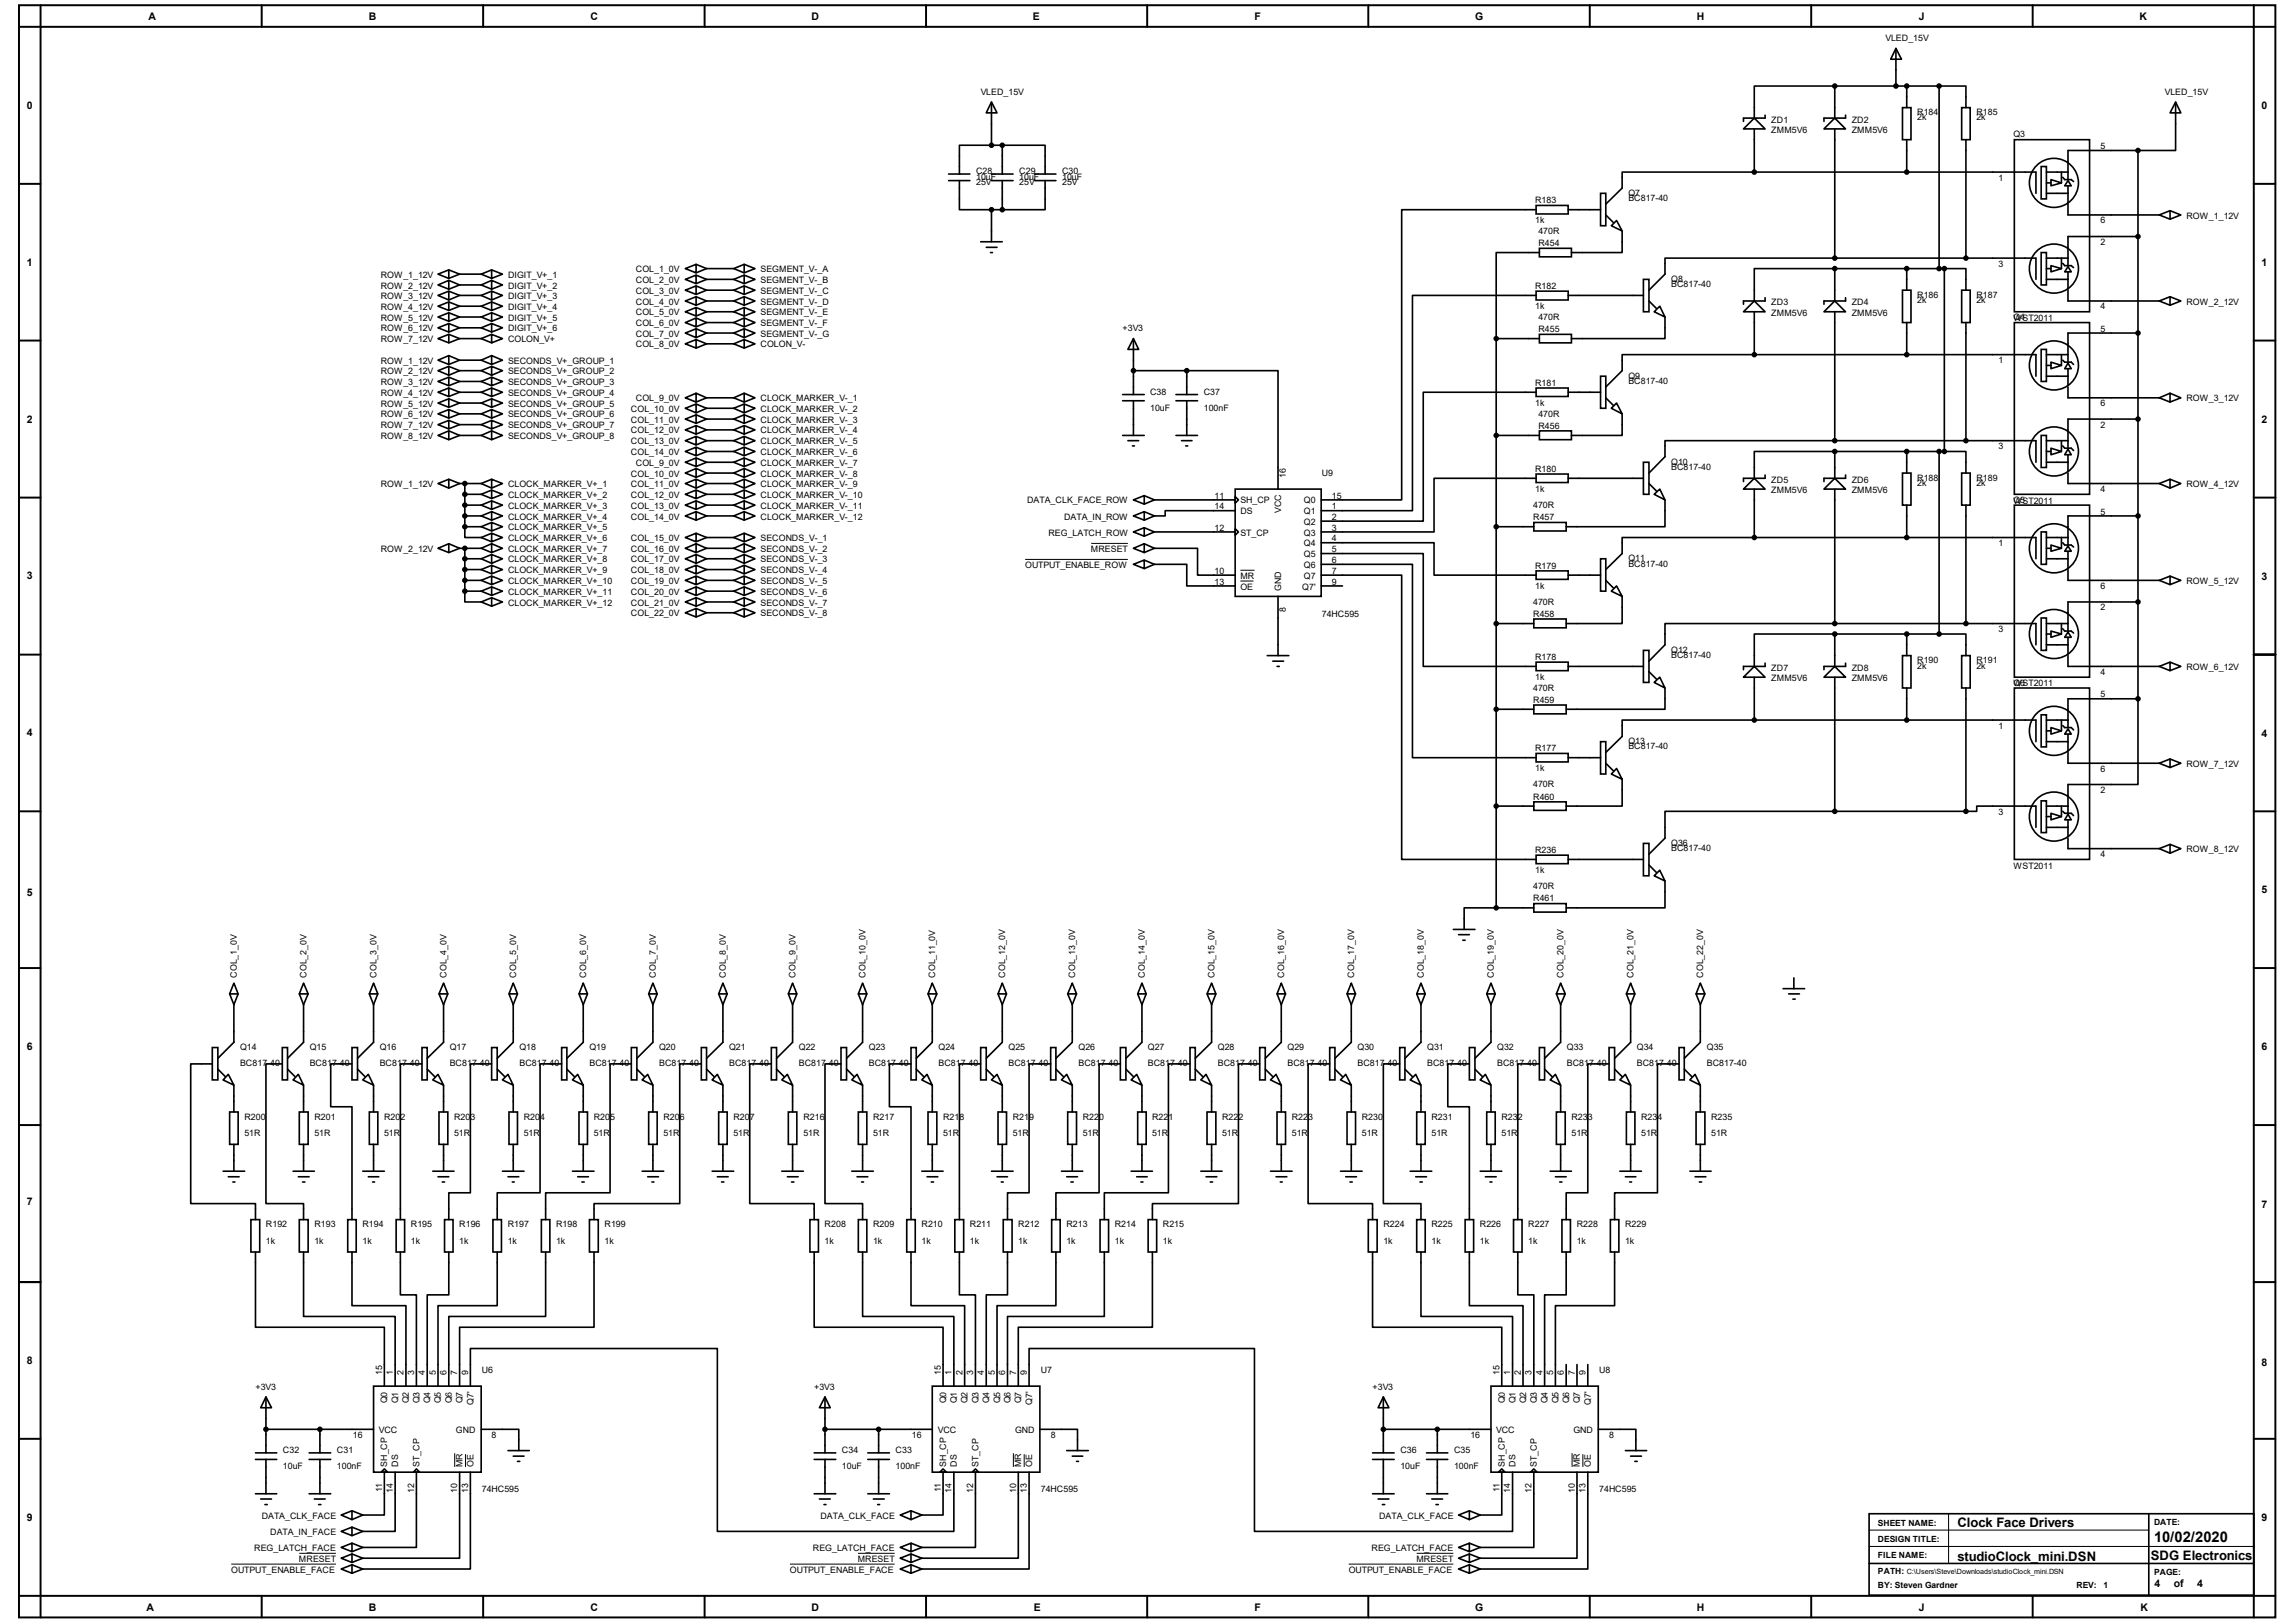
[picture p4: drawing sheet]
<svg xmlns="http://www.w3.org/2000/svg" width="297mm" height="210mm" viewBox="0 0 297 210" stroke-linecap="round" stroke-linejoin="round" font-family="sans-serif">
<defs><g id="words">
<text font-size="1.9" x="278.8" y="199.6">10/02/2020</text>
<g font-size="1.7">
<text x="253.3" y="197.7">Clock Face Drivers</text>
<text x="253.3" y="202">studioClock_mini.DSN</text>
<text x="278.3" y="201.8">SDG Electronics</text>
</g>
<g font-size="1.4">
<text x="19.2" y="2.6">A</text>
<text x="47.7" y="2.6">B</text>
<text x="76.4" y="2.6">C</text>
<text x="105" y="2.6">D</text>
<text x="133.7" y="2.6">E</text>
<text x="162.3" y="2.6">F</text>
<text x="190.9" y="2.6">G</text>
<text x="219.6" y="2.6">H</text>
<text x="248.3" y="2.6">J</text>
<text x="276.9" y="2.6">K</text>
<text x="3.5" y="14.1">0</text>
<text x="292.7" y="14.1">0</text>
<text x="3.5" y="34.5">1</text>
<text x="292.7" y="34.5">1</text>
<text x="3.5" y="54.7">2</text>
<text x="292.7" y="54.7">2</text>
<text x="3.5" y="74.9">3</text>
<text x="292.7" y="75.1">3</text>
<text x="3.5" y="95.2">4</text>
<text x="292.7" y="95.4">4</text>
<text x="3.5" y="115.9">5</text>
<text x="292.7" y="115.6">5</text>
<text x="3.5" y="135.9">6</text>
<text x="292.7" y="135.9">6</text>
<text x="3.5" y="156">7</text>
<text x="292.7" y="156.4">7</text>
<text x="3.5" y="176.5">8</text>
<text x="292.7" y="176.7">8</text>
<text x="3.5" y="196.8">9</text>
<text x="292.7" y="196.8">9</text>
<text x="19" y="208.4">A</text>
<text x="47.8" y="208.4">B</text>
<text x="76.4" y="208.4">C</text>
<text x="105" y="208.4">D</text>
<text x="133.8" y="208.4">E</text>
<text x="162.4" y="208.4">F</text>
<text x="190.9" y="208.4">G</text>
<text x="219.6" y="208.4">H</text>
<text x="248.3" y="208.4">J</text>
<text x="277" y="208.4">K</text>
<text x="278.8" y="205.4">4</text>
<text x="281.3" y="205.4">of</text>
<text x="284.4" y="205.4">4</text>
</g>
<g font-size="1.1">
<text x="244" y="5.3">VLED_15V</text>
<text x="126.9" y="12.3">VLED_15V</text>
<text x="229.2" y="15.9">ZD1</text>
<text x="229.2" y="17.3">ZMM5V6</text>
<text x="239.6" y="15.9">ZD2</text>
<text x="239.6" y="17.3">ZMM5V6</text>
<text x="248.1" y="14.9">R184</text>
<text x="248.1" y="15.6">2k</text>
<text x="255.8" y="14.9">R185</text>
<text x="255.8" y="15.6">2k</text>
<text x="260.6" y="17.8">Q3</text>
<text x="280.2" y="12.3">VLED_15V</text>
<text x="126.3" y="22.6">C28</text>
<text x="126.3" y="23.2">10uF</text>
<text x="126.3" y="23.9">25V</text>
<text x="131.9" y="22.6">C29</text>
<text x="131.9" y="23.2">10uF</text>
<text x="131.9" y="23.9">25V</text>
<text x="137.5" y="22.6">C30</text>
<text x="137.5" y="23.2">10uF</text>
<text x="137.5" y="23.9">25V</text>
<text x="258.7" y="23.4">1</text>
<text x="271.8" y="19.3">5</text>
<text x="198.7" y="26.3">R183</text>
<text x="198.7" y="28.9">1k</text>
<text x="210.7" y="25.3">Q7</text>
<text x="210.7" y="26">BC817-40</text>
<text x="271.8" y="28.9">6</text>
<text x="283" y="28.3">ROW_1_12V</text>
<text x="49.3" y="35.9">ROW_1_12V</text>
<text x="65.7" y="35.9">DIGIT_V+_1</text>
<text x="82.3" y="35.2">COL_1_0V</text>
<text x="98.4" y="35.2">SEGMENT_V-_A</text>
<text x="199.1" y="31.8">R454</text>
<text x="199.1" y="30.3">470R</text>
<text x="258.7" y="34.5">3</text>
<text x="271.8" y="31.7">2</text>
<text x="49.3" y="37.3">ROW_2_12V</text>
<text x="49.3" y="38.7">ROW_3_12V</text>
<text x="49.3" y="40.1">ROW_4_12V</text>
<text x="49.3" y="41.5">ROW_5_12V</text>
<text x="65.7" y="41.5">DIGIT_V+_5</text>
<text x="65.7" y="40.1">DIGIT_V+_4</text>
<text x="65.7" y="38.7">DIGIT_V+_3</text>
<text x="65.7" y="37.3">DIGIT_V+_2</text>
<text x="82.3" y="36.6">COL_2_0V</text>
<text x="82.3" y="38">COL_3_0V</text>
<text x="82.3" y="39.4">COL_4_0V</text>
<text x="82.3" y="40.8">COL_5_0V</text>
<text x="98.4" y="39.4">SEGMENT_V-_D</text>
<text x="98.4" y="38">SEGMENT_V-_C</text>
<text x="98.4" y="36.6">SEGMENT_V-_B</text>
<text x="98.4" y="40.8">SEGMENT_V-_E</text>
<text x="198.7" y="37.4">R182</text>
<text x="198.7" y="40">1k</text>
<text x="199.1" y="41.4">470R</text>
<text x="216.3" y="36.4">Q8</text>
<text x="216.3" y="37.2">BC817-40</text>
<text x="229.2" y="39.5">ZD3</text>
<text x="229.2" y="40.9">ZMM5V6</text>
<text x="239.6" y="39.5">ZD4</text>
<text x="239.6" y="40.9">ZMM5V6</text>
<text x="248.1" y="38.5">R186</text>
<text x="248.1" y="39.2">2k</text>
<text x="255.8" y="38.5">R187</text>
<text x="255.8" y="39.2">2k</text>
<text x="260.6" y="41.5">WST2011</text>
<text x="260.6" y="41.4">Q4</text>
<text x="271.8" y="40">4</text>
<text x="283" y="39.4">ROW_2_12V</text>
<text x="49.3" y="42.9">ROW_6_12V</text>
<text x="49.3" y="44.3">ROW_7_12V</text>
<text x="49.3" y="47.1">ROW_1_12V</text>
<text x="65.7" y="42.9">DIGIT_V+_6</text>
<text x="65.7" y="44.3">COLON_V+</text>
<text x="65.7" y="47.1">SECONDS_V+_GROUP_1</text>
<text x="82.3" y="42.2">COL_6_0V</text>
<text x="82.3" y="43.6">COL_7_0V</text>
<text x="82.3" y="45">COL_8_0V</text>
<text x="98.4" y="45">COLON_V-</text>
<text x="98.4" y="42.2">SEGMENT_V-_F</text>
<text x="98.4" y="43.6">SEGMENT_V-_G</text>
<text x="145.3" y="42.9">+3V3</text>
<text x="199.1" y="43">R455</text>
<text x="258.7" y="47">1</text>
<text x="271.8" y="42.9">5</text>
<text x="49.3" y="48.4">ROW_2_12V</text>
<text x="49.3" y="49.8">ROW_3_12V</text>
<text x="49.3" y="51.2">ROW_4_12V</text>
<text x="49.3" y="52.6">ROW_5_12V</text>
<text x="65.7" y="48.4">SECONDS_V+_GROUP_2</text>
<text x="65.7" y="49.8">SECONDS_V+_GROUP_3</text>
<text x="65.7" y="51.2">SECONDS_V+_GROUP_4</text>
<text x="65.7" y="52.6">SECONDS_V+_GROUP_5</text>
<text x="81.7" y="53.3">COL_10_0V</text>
<text x="82.3" y="51.9">COL_9_0V</text>
<text x="98.4" y="51.9">CLOCK_MARKER_V-_1</text>
<text x="98.4" y="53.3">CLOCK_MARKER_V-_2</text>
<text x="148.8" y="51.1">C38</text>
<text x="148.8" y="53.1">10uF</text>
<text x="155.8" y="51.1">C37</text>
<text x="155.8" y="53.1">100nF</text>
<text x="198.7" y="49.9">R181</text>
<text x="198.7" y="52.5">1k</text>
<text x="199.1" y="53.9">470R</text>
<text x="210.7" y="49">Q9</text>
<text x="210.7" y="49.7">BC817-40</text>
<text x="271.8" y="52.6">6</text>
<text x="283" y="51.9">ROW_3_12V</text>
<text x="49.3" y="54">ROW_6_12V</text>
<text x="49.3" y="55.4">ROW_7_12V</text>
<text x="49.3" y="56.8">ROW_8_12V</text>
<text x="65.7" y="54">SECONDS_V+_GROUP_6</text>
<text x="65.7" y="55.4">SECONDS_V+_GROUP_7</text>
<text x="65.7" y="56.8">SECONDS_V+_GROUP_8</text>
<text x="81.7" y="54.7">COL_11_0V</text>
<text x="81.7" y="56.1">COL_12_0V</text>
<text x="81.7" y="57.5">COL_13_0V</text>
<text x="81.7" y="58.9">COL_14_0V</text>
<text x="98.4" y="57.5">CLOCK_MARKER_V-_5</text>
<text x="98.4" y="58.9">CLOCK_MARKER_V-_6</text>
<text x="98.4" y="54.7">CLOCK_MARKER_V-_3</text>
<text x="98.4" y="56.1">CLOCK_MARKER_V-_4</text>
<text x="199.1" y="55.5">R456</text>
<text x="258.7" y="58.1">3</text>
<text x="271.8" y="55.3">2</text>
<text x="49.3" y="63">ROW_1_12V</text>
<text x="65.7" y="65.8">CLOCK_MARKER_V+_3</text>
<text x="65.7" y="64.4">CLOCK_MARKER_V+_2</text>
<text x="65.7" y="63">CLOCK_MARKER_V+_1</text>
<text x="81.7" y="61.7">COL_10_0V</text>
<text x="81.7" y="63">COL_11_0V</text>
<text x="81.7" y="64.4">COL_12_0V</text>
<text x="81.7" y="65.8">COL_13_0V</text>
<text x="82.3" y="60.3">COL_9_0V</text>
<text x="98.4" y="65.8">CLOCK_MARKER_V-_11</text>
<text x="98.4" y="63">CLOCK_MARKER_V-_9</text>
<text x="98.4" y="64.4">CLOCK_MARKER_V-_10</text>
<text x="98.4" y="60.3">CLOCK_MARKER_V-_7</text>
<text x="98.4" y="61.7">CLOCK_MARKER_V-_8</text>
<text x="132.9" y="65.2">DATA_CLK_FACE_ROW</text>
<text x="157.2" y="64.5">11</text>
<text x="157.2" y="65.9">14</text>
<text x="160.5" y="65.2">SH_CP</text>
<text x="166.4" y="61.9" transform="rotate(-90 166.4 61.9)">16</text>
<text x="168.7" y="65.2">Q0</text>
<text x="171.1" y="61.6">U9</text>
<text x="172.4" y="64.5">15</text>
<text x="172.4" y="65.9">1</text>
<text x="198.4" y="65.7">470R</text>
<text x="198.7" y="61">R180</text>
<text x="198.7" y="63.7">1k</text>
<text x="216.3" y="60.1">Q10</text>
<text x="216.3" y="60.8">BC817-40</text>
<text x="229.2" y="62.5">ZD5</text>
<text x="229.2" y="63.8">ZMM5V6</text>
<text x="239.6" y="62.5">ZD6</text>
<text x="239.6" y="63.8">ZMM5V6</text>
<text x="248.1" y="62.2">R188</text>
<text x="248.1" y="62.9">2k</text>
<text x="255.8" y="62.2">R189</text>
<text x="255.8" y="62.9">2k</text>
<text x="260.6" y="65.2">WST2011</text>
<text x="260.6" y="65.1">Q5</text>
<text x="271.8" y="63.7">4</text>
<text x="283" y="63">ROW_4_12V</text>
<text x="49.3" y="71.4">ROW_2_12V</text>
<text x="65.7" y="70">CLOCK_MARKER_V+_6</text>
<text x="65.7" y="68.6">CLOCK_MARKER_V+_5</text>
<text x="65.7" y="67.2">CLOCK_MARKER_V+_4</text>
<text x="65.7" y="71.4">CLOCK_MARKER_V+_7</text>
<text x="81.7" y="70">COL_15_0V</text>
<text x="81.7" y="71.4">COL_16_0V</text>
<text x="81.7" y="67.2">COL_14_0V</text>
<text x="98.4" y="67.2">CLOCK_MARKER_V-_12</text>
<text x="98.4" y="70">SECONDS_V-_1</text>
<text x="98.4" y="71.4">SECONDS_V-_2</text>
<text x="135.7" y="69.3">REG_LATCH_ROW</text>
<text x="137.7" y="67.2">DATA_IN_ROW</text>
<text x="141.2" y="71.4">MRESET</text>
<text x="157.2" y="68.7">12</text>
<text x="160.5" y="69.3">ST_CP</text>
<text x="160.5" y="66.5">DS</text>
<text x="165.8" y="66.4" transform="rotate(-90 165.8 66.4)">VCC</text>
<text x="168.7" y="66.5">Q1</text>
<text x="168.7" y="67.9">Q2</text>
<text x="168.7" y="69.3">Q3</text>
<text x="168.7" y="70.7">Q4</text>
<text x="172.4" y="67.3">2</text>
<text x="172.4" y="68.7">3</text>
<text x="172.4" y="70.1">4</text>
<text x="172.4" y="71.5">5</text>
<text x="198.4" y="67.3">R457</text>
<text x="258.7" y="70.7">1</text>
<text x="271.8" y="66.6">5</text>
<text x="65.7" y="77">CLOCK_MARKER_V+_11</text>
<text x="65.7" y="75.6">CLOCK_MARKER_V+_10</text>
<text x="65.7" y="74.2">CLOCK_MARKER_V+_9</text>
<text x="65.7" y="72.8">CLOCK_MARKER_V+_8</text>
<text x="81.7" y="72.8">COL_17_0V</text>
<text x="81.7" y="74.2">COL_18_0V</text>
<text x="81.7" y="75.6">COL_19_0V</text>
<text x="81.7" y="77">COL_20_0V</text>
<text x="98.4" y="72.8">SECONDS_V-_3</text>
<text x="98.4" y="74.2">SECONDS_V-_4</text>
<text x="98.4" y="75.6">SECONDS_V-_5</text>
<text x="98.4" y="77">SECONDS_V-_6</text>
<text x="132.7" y="73.5">OUTPUT_ENABLE_ROW</text>
<text x="157.2" y="74.3">10</text>
<text x="157.2" y="75.6">13</text>
<text x="160.5" y="74.9">MR</text>
<text x="160.5" y="76.3">OE</text>
<text x="165.8" y="76.5" transform="rotate(-90 165.8 76.5)">GND</text>
<text x="168.5" y="76.3">Q7'</text>
<text x="168.7" y="72.1">Q5</text>
<text x="168.7" y="73.5">Q6</text>
<text x="168.7" y="74.9">Q7</text>
<text x="172.4" y="72.9">6</text>
<text x="172.4" y="74.3">7</text>
<text x="172.4" y="75.6">9</text>
<text x="198.7" y="73.6">R179</text>
<text x="198.7" y="76.2">1k</text>
<text x="210.7" y="72.6">Q11</text>
<text x="210.7" y="73.3">BC817-40</text>
<text x="271.8" y="76.2">6</text>
<text x="283" y="75.6">ROW_5_12V</text>
<text x="65.7" y="78.4">CLOCK_MARKER_V+_12</text>
<text x="81.7" y="78.4">COL_21_0V</text>
<text x="81.7" y="79.8">COL_22_0V</text>
<text x="98.4" y="78.4">SECONDS_V-_7</text>
<text x="98.4" y="79.8">SECONDS_V-_8</text>
<text x="166.4" y="79.2" transform="rotate(-90 166.4 79.2)">8</text>
<text x="171.1" y="79.8">74HC595</text>
<text x="198.4" y="79.8">R458</text>
<text x="198.4" y="78.3">470R</text>
<text x="258.7" y="81.8">3</text>
<text x="271.8" y="79">2</text>
<text x="198.4" y="89.4">470R</text>
<text x="198.7" y="85.4">R178</text>
<text x="198.7" y="88">1k</text>
<text x="216.3" y="84.5">Q12</text>
<text x="216.3" y="85.1">BC817-40</text>
<text x="229.2" y="86.8">ZD7</text>
<text x="229.2" y="88.2">ZMM5V6</text>
<text x="239.6" y="86.8">ZD8</text>
<text x="239.6" y="88.2">ZMM5V6</text>
<text x="248.1" y="85.8">R190</text>
<text x="248.1" y="86.5">2k</text>
<text x="255.8" y="85.8">R191</text>
<text x="255.8" y="86.5">2k</text>
<text x="260.6" y="88.8">WST2011</text>
<text x="260.6" y="88.7">Q6</text>
<text x="271.8" y="87.3">4</text>
<text x="283" y="86.7">ROW_6_12V</text>
<text x="198.4" y="91">R459</text>
<text x="258.7" y="94.3">1</text>
<text x="271.8" y="90.3">5</text>
<text x="198.4" y="101.9">470R</text>
<text x="198.7" y="97.2">R177</text>
<text x="198.7" y="99.8">1k</text>
<text x="210.7" y="96.3">Q13</text>
<text x="210.7" y="96.9">BC817-40</text>
<text x="271.8" y="99.9">6</text>
<text x="283" y="99.2">ROW_7_12V</text>
<text x="198.4" y="103.5">R460</text>
<text x="258.7" y="105.4">3</text>
<text x="271.8" y="102.6">2</text>
<text x="198.7" y="110.4">R236</text>
<text x="198.7" y="113">1k</text>
<text x="216.3" y="109.4">Q36</text>
<text x="216.3" y="110.1">BC817-40</text>
<text x="260.6" y="112.4">WST2011</text>
<text x="271.8" y="110.9">4</text>
<text x="283" y="110.3">ROW_8_12V</text>
<text x="198.4" y="116.6">R461</text>
<text x="198.4" y="115.1">470R</text>
<text x="30.7" y="126.5" transform="rotate(-90 30.7 126.5)">COL_1_0V</text>
<text x="39.7" y="126.5" transform="rotate(-90 39.7 126.5)">COL_2_0V</text>
<text x="48.7" y="126.5" transform="rotate(-90 48.7 126.5)">COL_3_0V</text>
<text x="57.8" y="126.5" transform="rotate(-90 57.8 126.5)">COL_4_0V</text>
<text x="66.8" y="126.5" transform="rotate(-90 66.8 126.5)">COL_5_0V</text>
<text x="75.9" y="126.5" transform="rotate(-90 75.9 126.5)">COL_6_0V</text>
<text x="84.9" y="126.5" transform="rotate(-90 84.9 126.5)">COL_7_0V</text>
<text x="93.9" y="126.5" transform="rotate(-90 93.9 126.5)">COL_8_0V</text>
<text x="103" y="126.5" transform="rotate(-90 103 126.5)">COL_9_0V</text>
<text x="112" y="126.5" transform="rotate(-90 112 126.5)">COL_10_0V</text>
<text x="121" y="126.5" transform="rotate(-90 121 126.5)">COL_11_0V</text>
<text x="130.1" y="126.5" transform="rotate(-90 130.1 126.5)">COL_12_0V</text>
<text x="139.2" y="126.5" transform="rotate(-90 139.2 126.5)">COL_13_0V</text>
<text x="148.2" y="126.5" transform="rotate(-90 148.2 126.5)">COL_14_0V</text>
<text x="157.2" y="126.5" transform="rotate(-90 157.2 126.5)">COL_15_0V</text>
<text x="166.2" y="126.5" transform="rotate(-90 166.2 126.5)">COL_16_0V</text>
<text x="175.3" y="126.5" transform="rotate(-90 175.3 126.5)">COL_17_0V</text>
<text x="184.3" y="126.5" transform="rotate(-90 184.3 126.5)">COL_18_0V</text>
<text x="193.3" y="126.5" transform="rotate(-90 193.3 126.5)">COL_19_0V</text>
<text x="202.4" y="126.5" transform="rotate(-90 202.4 126.5)">COL_20_0V</text>
<text x="211.4" y="126.5" transform="rotate(-90 211.4 126.5)">COL_21_0V</text>
<text x="220.4" y="126.5" transform="rotate(-90 220.4 126.5)">COL_22_0V</text>
<text x="31.1" y="135.8">Q14</text>
<text x="31.1" y="138">BC817-40</text>
<text x="40.1" y="135.8">Q15</text>
<text x="40.1" y="138">BC817-40</text>
<text x="49.1" y="135.8">Q16</text>
<text x="49.1" y="138">BC817-40</text>
<text x="58.2" y="135.8">Q17</text>
<text x="58.2" y="138">BC817-40</text>
<text x="67.2" y="135.8">Q18</text>
<text x="67.2" y="138">BC817-40</text>
<text x="76.3" y="135.8">Q19</text>
<text x="76.3" y="138">BC817-40</text>
<text x="85.3" y="135.8">Q20</text>
<text x="85.3" y="138">BC817-40</text>
<text x="94.4" y="135.8">Q21</text>
<text x="94.4" y="138">BC817-40</text>
<text x="103.4" y="135.8">Q22</text>
<text x="103.4" y="138">BC817-40</text>
<text x="112.4" y="135.8">Q23</text>
<text x="112.4" y="138">BC817-40</text>
<text x="121.5" y="135.8">Q24</text>
<text x="121.5" y="138">BC817-40</text>
<text x="130.5" y="135.8">Q25</text>
<text x="130.5" y="138">BC817-40</text>
<text x="139.6" y="135.8">Q26</text>
<text x="139.6" y="138">BC817-40</text>
<text x="148.5" y="135.8">Q27</text>
<text x="148.5" y="138">BC817-40</text>
<text x="157.6" y="135.8">Q28</text>
<text x="157.6" y="138">BC817-40</text>
<text x="166.6" y="135.8">Q29</text>
<text x="166.6" y="138">BC817-40</text>
<text x="175.7" y="135.8">Q30</text>
<text x="175.7" y="138">BC817-40</text>
<text x="184.7" y="135.8">Q31</text>
<text x="184.7" y="138">BC817-40</text>
<text x="193.8" y="135.8">Q32</text>
<text x="193.8" y="138">BC817-40</text>
<text x="202.8" y="135.8">Q33</text>
<text x="202.8" y="138">BC817-40</text>
<text x="211.8" y="135.8">Q34</text>
<text x="211.8" y="138">BC817-40</text>
<text x="220.9" y="135.8">Q35</text>
<text x="220.9" y="138">BC817-40</text>
<text x="31.6" y="144.9">R200</text>
<text x="31.6" y="147">51R</text>
<text x="40.7" y="144.9">R201</text>
<text x="40.7" y="147">51R</text>
<text x="49.7" y="144.9">R202</text>
<text x="49.7" y="147">51R</text>
<text x="58.8" y="144.9">R203</text>
<text x="58.8" y="147">51R</text>
<text x="67.8" y="144.9">R204</text>
<text x="67.8" y="147">51R</text>
<text x="76.8" y="144.9">R205</text>
<text x="76.8" y="147">51R</text>
<text x="85.9" y="144.9">R206</text>
<text x="85.9" y="147">51R</text>
<text x="94.9" y="144.9">R207</text>
<text x="94.9" y="147">51R</text>
<text x="104" y="144.9">R216</text>
<text x="104" y="147">51R</text>
<text x="113" y="144.9">R217</text>
<text x="113" y="147">51R</text>
<text x="122" y="144.9">R218</text>
<text x="122" y="147">51R</text>
<text x="131.1" y="144.9">R219</text>
<text x="131.1" y="147">51R</text>
<text x="140.1" y="144.9">R220</text>
<text x="140.1" y="147">51R</text>
<text x="149.1" y="144.9">R221</text>
<text x="149.1" y="147">51R</text>
<text x="158.2" y="144.9">R222</text>
<text x="158.2" y="147">51R</text>
<text x="167.2" y="144.9">R223</text>
<text x="167.2" y="147">51R</text>
<text x="176.2" y="144.9">R230</text>
<text x="176.2" y="147">51R</text>
<text x="185.3" y="144.9">R231</text>
<text x="185.3" y="147">51R</text>
<text x="194.3" y="144.9">R232</text>
<text x="194.3" y="147">51R</text>
<text x="203.4" y="144.9">R233</text>
<text x="203.4" y="147">51R</text>
<text x="212.4" y="144.9">R234</text>
<text x="212.4" y="147">51R</text>
<text x="221.4" y="144.9">R235</text>
<text x="221.4" y="147">51R</text>
<text x="34.4" y="158.8">R192</text>
<text x="34.4" y="160.9">1k</text>
<text x="40.7" y="158.8">R193</text>
<text x="40.7" y="160.9">1k</text>
<text x="46.9" y="158.8">R194</text>
<text x="46.9" y="160.9">1k</text>
<text x="53.2" y="158.8">R195</text>
<text x="53.2" y="160.9">1k</text>
<text x="59.4" y="158.8">R196</text>
<text x="59.4" y="160.9">1k</text>
<text x="65.7" y="158.8">R197</text>
<text x="65.7" y="160.9">1k</text>
<text x="72" y="158.8">R198</text>
<text x="72" y="160.9">1k</text>
<text x="78.2" y="158.8">R199</text>
<text x="78.2" y="160.9">1k</text>
<text x="106.7" y="158.8">R208</text>
<text x="106.7" y="160.9">1k</text>
<text x="113" y="158.8">R209</text>
<text x="113" y="160.9">1k</text>
<text x="119.3" y="158.8">R210</text>
<text x="119.3" y="160.9">1k</text>
<text x="125.5" y="158.8">R211</text>
<text x="125.5" y="160.9">1k</text>
<text x="131.8" y="158.8">R212</text>
<text x="131.8" y="160.9">1k</text>
<text x="138" y="158.8">R213</text>
<text x="138" y="160.9">1k</text>
<text x="144.3" y="158.8">R214</text>
<text x="144.3" y="160.9">1k</text>
<text x="150.5" y="158.8">R215</text>
<text x="150.5" y="160.9">1k</text>
<text x="179" y="158.8">R224</text>
<text x="179" y="160.9">1k</text>
<text x="185.3" y="158.8">R225</text>
<text x="185.3" y="160.9">1k</text>
<text x="191.5" y="158.8">R226</text>
<text x="191.5" y="160.9">1k</text>
<text x="197.8" y="158.8">R227</text>
<text x="197.8" y="160.9">1k</text>
<text x="204" y="158.8">R228</text>
<text x="204" y="160.9">1k</text>
<text x="210.3" y="158.8">R229</text>
<text x="210.3" y="160.9">1k</text>
<text x="33.1" y="179.8">+3V3</text>
<text x="49.4" y="178" transform="rotate(-90 49.4 178)">15</text>
<text x="50.8" y="178" transform="rotate(-90 50.8 178)">1</text>
<text x="52.2" y="178" transform="rotate(-90 52.2 178)">2</text>
<text x="53.6" y="178" transform="rotate(-90 53.6 178)">3</text>
<text x="55" y="178" transform="rotate(-90 55 178)">4</text>
<text x="56.4" y="178" transform="rotate(-90 56.4 178)">5</text>
<text x="57.8" y="178" transform="rotate(-90 57.8 178)">6</text>
<text x="59.2" y="178" transform="rotate(-90 59.2 178)">7</text>
<text x="60.6" y="178" transform="rotate(-90 60.6 178)">9</text>
<text x="62.4" y="177.7">U6</text>
<text x="105.4" y="179.8">+3V3</text>
<text x="121.8" y="178" transform="rotate(-90 121.8 178)">15</text>
<text x="123.2" y="178" transform="rotate(-90 123.2 178)">1</text>
<text x="124.5" y="178" transform="rotate(-90 124.5 178)">2</text>
<text x="125.9" y="178" transform="rotate(-90 125.9 178)">3</text>
<text x="127.3" y="178" transform="rotate(-90 127.3 178)">4</text>
<text x="128.7" y="178" transform="rotate(-90 128.7 178)">5</text>
<text x="130.1" y="178" transform="rotate(-90 130.1 178)">6</text>
<text x="131.5" y="178" transform="rotate(-90 131.5 178)">7</text>
<text x="132.9" y="178" transform="rotate(-90 132.9 178)">9</text>
<text x="134.7" y="177.7">U7</text>
<text x="177.6" y="179.8">+3V3</text>
<text x="194.1" y="178" transform="rotate(-90 194.1 178)">15</text>
<text x="195.5" y="178" transform="rotate(-90 195.5 178)">1</text>
<text x="196.8" y="178" transform="rotate(-90 196.8 178)">2</text>
<text x="198.2" y="178" transform="rotate(-90 198.2 178)">3</text>
<text x="199.6" y="178" transform="rotate(-90 199.6 178)">4</text>
<text x="201" y="178" transform="rotate(-90 201 178)">5</text>
<text x="202.4" y="178" transform="rotate(-90 202.4 178)">6</text>
<text x="203.8" y="178" transform="rotate(-90 203.8 178)">7</text>
<text x="205.2" y="178" transform="rotate(-90 205.2 178)">9</text>
<text x="207" y="177.7">U8</text>
<text x="49" y="185.4">VCC</text>
<text x="50.1" y="181.6" transform="rotate(-90 50.1 181.6)">Q0</text>
<text x="51.5" y="181.6" transform="rotate(-90 51.5 181.6)">Q1</text>
<text x="52.9" y="181.6" transform="rotate(-90 52.9 181.6)">Q2</text>
<text x="54.3" y="181.6" transform="rotate(-90 54.3 181.6)">Q3</text>
<text x="55.7" y="181.6" transform="rotate(-90 55.7 181.6)">Q4</text>
<text x="57.1" y="181.6" transform="rotate(-90 57.1 181.6)">Q5</text>
<text x="58.5" y="181.6" transform="rotate(-90 58.5 181.6)">Q6</text>
<text x="59" y="185.4">GND</text>
<text x="59.9" y="181.6" transform="rotate(-90 59.9 181.6)">Q7</text>
<text x="61.3" y="181.8" transform="rotate(-90 61.3 181.8)">Q7'</text>
<text x="121.4" y="185.4">VCC</text>
<text x="122.4" y="181.6" transform="rotate(-90 122.4 181.6)">Q0</text>
<text x="123.8" y="181.6" transform="rotate(-90 123.8 181.6)">Q1</text>
<text x="125.2" y="181.6" transform="rotate(-90 125.2 181.6)">Q2</text>
<text x="126.6" y="181.6" transform="rotate(-90 126.6 181.6)">Q3</text>
<text x="128" y="181.6" transform="rotate(-90 128 181.6)">Q4</text>
<text x="129.4" y="181.6" transform="rotate(-90 129.4 181.6)">Q5</text>
<text x="130.8" y="181.6" transform="rotate(-90 130.8 181.6)">Q6</text>
<text x="131.4" y="185.4">GND</text>
<text x="132.2" y="181.6" transform="rotate(-90 132.2 181.6)">Q7</text>
<text x="133.6" y="181.8" transform="rotate(-90 133.6 181.8)">Q7'</text>
<text x="193.6" y="185.4">VCC</text>
<text x="194.7" y="181.6" transform="rotate(-90 194.7 181.6)">Q0</text>
<text x="196.1" y="181.6" transform="rotate(-90 196.1 181.6)">Q1</text>
<text x="197.5" y="181.6" transform="rotate(-90 197.5 181.6)">Q2</text>
<text x="198.9" y="181.6" transform="rotate(-90 198.9 181.6)">Q3</text>
<text x="200.3" y="181.6" transform="rotate(-90 200.3 181.6)">Q4</text>
<text x="201.7" y="181.6" transform="rotate(-90 201.7 181.6)">Q5</text>
<text x="203.1" y="181.6" transform="rotate(-90 203.1 181.6)">Q6</text>
<text x="203.6" y="185.4">GND</text>
<text x="204.5" y="181.6" transform="rotate(-90 204.5 181.6)">Q7</text>
<text x="205.9" y="181.8" transform="rotate(-90 205.9 181.8)">Q7'</text>
<text x="36.6" y="188">C32</text>
<text x="36.6" y="190.1">10uF</text>
<text x="43.6" y="188">C31</text>
<text x="43.6" y="190.1">100nF</text>
<text x="45.7" y="186.1">16</text>
<text x="50.1" y="189.8" transform="rotate(-90 50.1 189.8)">SH_CP</text>
<text x="51.5" y="189.8" transform="rotate(-90 51.5 189.8)">DS</text>
<text x="54.3" y="189.8" transform="rotate(-90 54.3 189.8)">ST_CP</text>
<text x="59.9" y="189.8" transform="rotate(-90 59.9 189.8)">MR</text>
<text x="61.3" y="189.8" transform="rotate(-90 61.3 189.8)">OE</text>
<text x="63.6" y="186.1">8</text>
<text x="109" y="188">C34</text>
<text x="109" y="190.1">10uF</text>
<text x="115.9" y="188">C33</text>
<text x="115.9" y="190.1">100nF</text>
<text x="118" y="186.1">16</text>
<text x="122.4" y="189.8" transform="rotate(-90 122.4 189.8)">SH_CP</text>
<text x="123.8" y="189.8" transform="rotate(-90 123.8 189.8)">DS</text>
<text x="126.6" y="189.8" transform="rotate(-90 126.6 189.8)">ST_CP</text>
<text x="132.2" y="189.8" transform="rotate(-90 132.2 189.8)">MR</text>
<text x="133.6" y="189.8" transform="rotate(-90 133.6 189.8)">OE</text>
<text x="136" y="186.1">8</text>
<text x="181.2" y="188">C36</text>
<text x="181.2" y="190.1">10uF</text>
<text x="188.2" y="188">C35</text>
<text x="188.2" y="190.1">100nF</text>
<text x="190.3" y="186.1">16</text>
<text x="194.7" y="189.8" transform="rotate(-90 194.7 189.8)">SH_CP</text>
<text x="196.1" y="189.8" transform="rotate(-90 196.1 189.8)">DS</text>
<text x="198.9" y="189.8" transform="rotate(-90 198.9 189.8)">ST_CP</text>
<text x="204.5" y="189.8" transform="rotate(-90 204.5 189.8)">MR</text>
<text x="205.9" y="189.8" transform="rotate(-90 205.9 189.8)">OE</text>
<text x="208.2" y="186.1">8</text>
<text x="33.9" y="196.5">DATA_CLK_FACE</text>
<text x="49.4" y="193.1" transform="rotate(-90 49.4 193.1)">11</text>
<text x="50.8" y="193.2" transform="rotate(-90 50.8 193.2)">14</text>
<text x="53.6" y="193.2" transform="rotate(-90 53.6 193.2)">12</text>
<text x="59.2" y="193.2" transform="rotate(-90 59.2 193.2)">10</text>
<text x="60.6" y="193.2" transform="rotate(-90 60.6 193.2)">13</text>
<text x="62.4" y="193.1">74HC595</text>
<text x="106.2" y="196.5">DATA_CLK_FACE</text>
<text x="121.8" y="193.1" transform="rotate(-90 121.8 193.1)">11</text>
<text x="123.2" y="193.2" transform="rotate(-90 123.2 193.2)">14</text>
<text x="125.9" y="193.2" transform="rotate(-90 125.9 193.2)">12</text>
<text x="131.5" y="193.2" transform="rotate(-90 131.5 193.2)">10</text>
<text x="132.9" y="193.2" transform="rotate(-90 132.9 193.2)">13</text>
<text x="134.7" y="193.1">74HC595</text>
<text x="178.5" y="196.5">DATA_CLK_FACE</text>
<text x="194.1" y="193.1" transform="rotate(-90 194.1 193.1)">11</text>
<text x="195.5" y="193.2" transform="rotate(-90 195.5 193.2)">14</text>
<text x="198.2" y="193.2" transform="rotate(-90 198.2 193.2)">12</text>
<text x="203.8" y="193.2" transform="rotate(-90 203.8 193.2)">10</text>
<text x="205.2" y="193.2" transform="rotate(-90 205.2 193.2)">13</text>
<text x="207" y="193.1">74HC595</text>
<text x="243" y="197.4">SHEET NAME:</text>
<text x="278.8" y="197.3">DATE:</text>
<text x="29.9" y="203.5">OUTPUT_ENABLE_FACE</text>
<text x="32.9" y="200.7">REG_LATCH_FACE</text>
<text x="35" y="198.6">DATA_IN_FACE</text>
<text x="38.7" y="202.1">MRESET</text>
<text x="102.2" y="203.5">OUTPUT_ENABLE_FACE</text>
<text x="105.2" y="200.7">REG_LATCH_FACE</text>
<text x="111" y="202.1">MRESET</text>
<text x="174.5" y="203.5">OUTPUT_ENABLE_FACE</text>
<text x="177.5" y="200.7">REG_LATCH_FACE</text>
<text x="183.3" y="202.1">MRESET</text>
<text x="243" y="201.6">FILE NAME:</text>
<text x="243" y="203.7">PATH:</text>
<text x="243" y="199.5">DESIGN TITLE:</text>
<text x="278.8" y="203.8">PAGE:</text>
<text x="243" y="205.5">BY: Steven Gardner</text>
<text x="268.7" y="205.5">REV:</text>
<text x="272.2" y="205.5">1</text>
</g>
<text font-size=".9" x="246.8" y="203.6">C:\Users\Steve\Downloads\studioClock_mini.DSN</text>
</g></defs>
<g fill="none" stroke="#000" stroke-width=".21">
<path d="M128.3 13.2l.7 1.4h-1.4zM128.3 18.8h-4.1v3.7M128.3 13.2v5.6M128.3 18.8h1.4M129.7 18.8h5.6v3.7M129.7 18.8v3.7M225.6 16.7l1.4-1.4 1.4 1.4zM227 16.7v5.6M228.4 14.9v.4h-2.8v.4M236.1 16.7l1.3-1.4 1.4 1.4zM237.4 11.1h-10.4v4.2M237.4 11.1h13.6"/>
<path d="M237.4 11.1v4.2M237.4 16.7v16.7M238.8 14.9v.4h-2.7v.4M245.4 6.3l.7 1.4h-1.4zM245.4 6.3v4.8M246.2 13.9h1.1v4.2h-1.1zM246.8 11.1v2.8M246.8 18.1v4.2M251 11.1h3.4v2.8M251 11.1v23.7M253.9 13.9h1.1v4.2h-1.1zM254.4 18.1v15.3"/>
<path d="M260.7 18.1h9.7v22.2h-9.7zM276.7 19.5h-9.1v3.7M276.7 19.5v70.9M281.6 13.2l.6 1.4h-1.4zM281.6 13.2v6.3h-4.9M56.7 35.5l1.4-.6v1.1zM56.7 36.9l1.4-.6v1.1zM56.7 38.2l1.4-.5v1.1zM56.7 39.6l1.4-.5v1.1zM58.1 34.9l1.4 .6M58.1 36.3l1.4 .6M58.1 37.7l1.4 .5"/>
<path d="M58.1 39.1l1.4 .5M59.5 38.2h2.8M59.5 35.5h2.8M59.5 36.9h2.8M59.5 39.6h2.8M59.5 35.5l-1.4 .5M59.5 36.9l-1.4 .5M59.5 38.2l-1.4 .6M59.5 39.6l-1.4 .6M62.3 39.6l1.3 .6M62.3 38.2l1.3 .6M62.3 36.9l1.3 .5"/>
<path d="M62.3 35.5l1.3 .5M63.6 39.1l1.4 .5-1.4 .6zM63.6 37.7l1.4 .5-1.4 .6zM63.6 36.3l1.4 .6-1.4 .5zM63.6 34.9l1.4 .6-1.4 .5zM63.6 39.1l-1.3 .5M63.6 37.7l-1.3 .5M63.6 36.3l-1.3 .6M63.6 34.9l-1.3 .6M88.7 34.8l1.4-.6v1.1zM88.7 36.2l1.4-.6v1.1zM88.7 37.5l1.4-.5v1.1z"/>
<path d="M88.7 38.9l1.4-.5v1.1zM90.1 37l1.3 .5M90.1 35.6l1.3 .6M90.1 34.2l1.3 .6M90.1 38.4l1.3 .5M90.1 39.8l1.3 .5M91.4 34.8h3.6M91.4 36.2h3.6M91.4 37.5h3.6M91.4 38.9h3.6M91.4 36.2l-1.3 .5M91.4 37.5l-1.3 .6"/>
<path d="M91.4 38.9l-1.3 .6M91.4 34.8l-1.3 .5M95 38.9l1.3 .6M95 37.5l1.3 .6M95 36.2l1.3 .5M95 34.8l1.3 .5M96.3 38.4l1.4 .5-1.4 .6zM96.3 37l1.4 .5-1.4 .6zM96.3 35.6l1.4 .6-1.4 .5zM96.3 34.2l1.4 .6-1.4 .5zM96.3 39.8l1.4 .5-1.4 .6zM96.3 38.4l-1.3 .5"/>
<path d="M96.3 37l-1.3 .5M96.3 35.6l-1.3 .6M96.3 34.2l-1.3 .6M96.3 39.8l-1.3 .5M122.8 23.4h2.7M122.8 22.5h2.7M124.2 23.4v3.7h4.1M126.9 31.3h2.8M127.6 32h1.4M128.2 32.7h.2M128.3 27.1h1.4M128.3 27.1v4.2"/>
<path d="M128.3 23.4h2.8M128.3 22.5h2.8M129.7 23.4v3.7M133.9 23.4h2.8M133.9 22.5h2.8M135.3 23.4v3.7h-5.6M198.8 37.7h4.1v1.1h-4.1zM198.8 26.6h4.1v1.1h-4.1zM198.8 27.1h-17.4v37.6h-10.4M198.8 38.2h-16v27.9h-11.8M199.2 32.1h4.2v1.1h-4.2zM199.2 32.7h-5.6v11.1"/>
<path d="M202.9 38.2h9.8M202.9 27.1h4.2M207.1 25h.7v4.2h-.7zM207.8 27.8l1 1M209.2 28.5l.7 1.4-1.4-.7zM209.9 29.9v2.8h-6.5M212.7 36.2h.7v4.1h-.7zM213.4 38.9l1 1M227 22.3h-17.1v2l-2.1 2.1M227 22.3h36.5v2.7M228.4 38.5v.4h-2.8v.5M237.4 33.4h-21.9v2.1l-2.1 2"/>
<path d="M237.4 34.8h-10.4v4.1M237.4 33.4h26.1v2.8M237.4 34.8h14.2M237.4 34.8v4.1M238.8 38.5v.4h-2.7v.5M246.2 37.5h1.1v4.2h-1.1zM246.8 34.8v2.7M251.6 34.8h2.8v2.7M251.6 34.8v23.6M253.9 37.5h1.1v4.2h-1.1zM264.2 32.7h.6v4.2h-.6zM264.2 21.5h.6v4.2h-.6z"/>
<path d="M264.8 22.3h2.8M264.8 33.4h2.8M264.8 34.8h.6M264.8 36.2h2.8M264.8 25h2.8M264.8 23.7h.6M265.4 34.4l1.4 .4-1.4 .4zM265.4 23.2l1.4 .5-1.4 .3zM266.8 22.3v1.4M266.8 33.4v1.4M267 34.1l.2 .3h.9l.3 .2M267 22.9l.2 .3h.9l.3 .3"/>
<path d="M267.6 34.5l.5 .7h-.9zM267.6 23.4l.5 .6h-.9zM267.6 37.5v1.4h11.8M267.6 26.4v1.4h11.8M267.6 24v2.3M267.6 35.2v2.2M270.3 30.6h-2.7v3.8M270.4 30.6h6.3M279.4 27.8l1.4 .6M279.4 38.9l1.4 .6M280.8 27.3l1.4 .5-1.4 .6zM280.8 38.4l1.4 .5-1.4 .6z"/>
<path d="M280.8 27.3l-1.4 .5M280.8 38.4l-1.4 .5M56.7 41l1.4-.5v1.1zM56.7 42.4l1.4-.5v1.1zM56.7 43.8l1.4-.5v1.1zM56.7 46.6l1.4-.6v1.2zM56.7 48l1.4-.6v1.2zM56.7 49.4l1.4-.6v1.1zM56.7 50.8l1.4-.6v1.1zM56.7 52.2l1.4-.6v1.1zM56.7 53.6l1.4-.6v1.1zM56.7 54.9l1.4-.5v1.1z"/>
<path d="M56.7 56.3l1.4-.5v1.1zM58.1 40.5l1.4 .5M58.1 41.9l1.4 .5M58.1 43.3l1.4 .5M58.1 46l1.4 .6M58.1 47.4l1.4 .6M58.1 48.8l1.4 .6M58.1 50.2l1.4 .6M58.1 51.6l1.4 .6M58.1 53l1.4 .6M58.1 54.4l1.4 .5M58.1 55.8l1.4 .5"/>
<path d="M59.5 50.8h2.8M59.5 41h2.8M59.5 42.4h2.8M59.5 43.8h2.8M59.5 46.6h2.8M59.5 48h2.8M59.5 49.4h2.8M59.5 52.2h2.8M59.5 53.6h2.8M59.5 54.9h2.8M59.5 56.3h2.8M59.5 41l-1.4 .6"/>
<path d="M59.5 42.4l-1.4 .6M59.5 43.8l-1.4 .6M59.5 46.6l-1.4 .6M59.5 48l-1.4 .6M59.5 49.4l-1.4 .5M59.5 50.8l-1.4 .5M59.5 52.2l-1.4 .5M59.5 53.6l-1.4 .5M59.5 54.9l-1.4 .6M59.5 56.3l-1.4 .6M62.3 42.4l1.3 .6M62.3 43.8l1.3 .6"/>
<path d="M62.3 46.6l1.3 .6M62.3 52.2l1.3 .5M62.3 53.6l1.3 .5M62.3 56.3l1.3 .6M62.3 48l1.3 .6M62.3 49.4l1.3 .5M62.3 50.8l1.3 .5M62.3 41l1.3 .6M62.3 54.9l1.3 .6M63.6 41.9l1.4 .5-1.4 .6zM63.6 43.3l1.4 .5-1.4 .6zM63.6 46l1.4 .6-1.4 .6z"/>
<path d="M63.6 47.4l1.4 .6-1.4 .6zM63.6 48.8l1.4 .6-1.4 .5zM63.6 50.2l1.4 .6-1.4 .5zM63.6 51.6l1.4 .6-1.4 .5zM63.6 53l1.4 .6-1.4 .5zM63.6 40.5l1.4 .5-1.4 .6zM63.6 54.4l1.4 .5-1.4 .6zM63.6 55.8l1.4 .5-1.4 .6zM63.6 41.9l-1.3 .5M63.6 43.3l-1.3 .5M63.6 46l-1.3 .6M63.6 47.4l-1.3 .6"/>
<path d="M63.6 48.8l-1.3 .6M63.6 50.2l-1.3 .6M63.6 51.6l-1.3 .6M63.6 53l-1.3 .6M63.6 40.5l-1.3 .5M63.6 54.4l-1.3 .5M63.6 55.8l-1.3 .5M88.7 40.3l1.4-.5v1.1zM88.7 41.7l1.4-.6v1.2zM88.7 43.1l1.4-.6v1.2zM88.7 44.5l1.4-.6v1.1zM88.7 51.5l1.4-.6v1.1z"/>
<path d="M88.7 52.8l1.4-.5v1.1zM88.7 54.2l1.4-.5v1.1zM88.7 55.6l1.4-.5v1.1zM88.7 57l1.4-.5v1.1zM88.7 58.4l1.4-.5v1.1zM88.7 59.8l1.4-.5v1.1zM90.1 53.7l1.3 .5M90.1 55.1l1.3 .5M90.1 42.5l1.3 .6M90.1 57.9l1.3 .5M90.1 59.3l1.3 .5M90.1 56.5l1.3 .5"/>
<path d="M90.1 52.3l1.3 .5M90.1 41.1l1.3 .6M90.1 43.9l1.3 .6M90.1 50.9l1.3 .6M91.4 43.1h3.6M91.4 54.2h3.6M91.4 57h3.6M91.4 58.4h3.6M91.4 40.3h3.6M91.4 41.7h3.6M91.4 44.5h3.6M91.4 51.5h3.6"/>
<path d="M91.4 52.8h3.6M91.4 55.6h3.6M91.4 59.8h3.6M91.4 40.3l-1.3 .6M91.4 41.7l-1.3 .6M91.4 43.1l-1.3 .6M91.4 44.5l-1.3 .5M91.4 51.5l-1.3 .5M91.4 52.8l-1.3 .6M91.4 54.2l-1.3 .6M91.4 55.6l-1.3 .6M91.4 57l-1.3 .6"/>
<path d="M91.4 58.4l-1.3 .6M91.4 59.8l-1.3 .6M95 55.6l1.3 .6M95 57l1.3 .6M95 44.5l1.3 .5M95 59.8l1.3 .6M95 40.3l1.3 .6M95 41.7l1.3 .6M95 43.1l1.3 .6M95 58.4l1.3 .6M95 54.2l1.3 .6M95 51.5l1.3 .5"/>
<path d="M95 52.8l1.3 .6M96.3 43.9l1.4 .6-1.4 .5zM96.3 41.1l1.4 .6-1.4 .6zM96.3 42.5l1.4 .6-1.4 .6zM96.3 59.3l1.4 .5-1.4 .6zM96.3 56.5l1.4 .5-1.4 .6zM96.3 57.9l1.4 .5-1.4 .6zM96.3 53.7l1.4 .5-1.4 .6zM96.3 55.1l1.4 .5-1.4 .6zM96.3 50.9l1.4 .6-1.4 .5zM96.3 52.3l1.4 .5-1.4 .6zM96.3 43.9l-1.3 .6"/>
<path d="M96.3 41.1l-1.3 .6M96.3 42.5l-1.3 .6M96.3 59.3l-1.3 .5M96.3 56.5l-1.3 .5M96.3 57.9l-1.3 .5M96.3 53.7l-1.3 .5M96.3 55.1l-1.3 .5M96.3 50.9l-1.3 .6M96.3 52.3l-1.3 .5M145.3 56.3h2.8M145.3 51.9h2.8M145.3 51.1h2.8"/>
<path d="M146 57h1.4M146.6 57.7h.2M146.7 43.8l.7 1.4h-1.4zM146.7 48h6.9M146.7 43.8v7.3M146.7 51.9v4.4M152.2 56.3h2.8M152.2 51.9h2.8M152.2 51.1h2.8M152.9 57h1.4M153.5 57.7h.2M153.6 48h11.8v15.3"/>
<path d="M153.6 48v3.1M153.6 51.9v4.4M193.6 43.8h5.6M193.6 56.3h5.6M193.6 43.8v73.7M198.8 50.2h4.1v1.1h-4.1zM198.8 50.8h-14.6v16.6h-13.2M199.2 43.3h4.2v1.1h-4.2zM199.2 55.8h4.2v1.1h-4.2zM202.9 50.8h4.2M207.1 48.7h.7v4.1h-.7zM207.8 51.5l1 1"/>
<path d="M208.5 52.8l.7-.6 .7 1.4zM209.9 53.6v2.7h-6.5M212.7 59.8h.7v4.2h-.7zM214.1 40.3l.7-.7 .7 1.4zM215.5 41v2.8h-12.1M225.6 40.3l1.4-1.4 1.4 1.4zM227 45.9h-17.1v2.1l-2.1 2.1M227 45.9h36.5v2.8M227 40.3v5.6M236.1 40.3l1.3-1.4 1.4 1.4zM237.4 58.4h-10.4v3.5M237.4 57h-21.9v2.1l-2.1 2.1"/>
<path d="M237.4 57h26.1v2.8M237.4 58.4h14.2M237.4 40.3v16.7M237.4 58.4v3.5M246.8 41.7v4.2M246.8 58.4v2.8M251 58.4v23.6M251.6 58.4h2.8v2.8M254.4 41.7v15.3M260.7 41.7h9.7v22.3h-9.7zM264.2 56.3h.6v4.2h-.6zM264.2 45.2h.6v4.2h-.6z"/>
<path d="M264.8 45.9h2.8M264.8 57h2.8M264.8 58.4h.6M264.8 59.8h2.8M264.8 48.7h2.8M264.8 47.3h.6M265.4 58l1.4 .4-1.4 .4zM265.4 46.9l1.4 .4-1.4 .4zM266.8 45.9v1.4M266.8 57v1.4M267 57.7l.2 .3h.9l.3 .3M267 46.6l.2 .3h.9l.3 .3"/>
<path d="M267.6 58.1l.5 .7h-.9zM267.6 47l.5 .7h-.9zM267.6 50.1v1.4h11.8M267.6 47.7v2.2M267.6 58.8v2.2M270.3 54.2h-2.7v3.8M270.4 54.2h6.3M276.7 43.1h-9.1v3.8M279.4 51.5l1.4 .5M280.8 50.9l1.4 .6-1.4 .5zM280.8 50.9l-1.4 .6M56.7 62.6l1.4-.6v1.2z"/>
<path d="M56.7 71l1.4-.6v1.1zM58.1 62l1.4 .6M58.1 70.4l1.4 .6M59.5 62.6h2.8M59.5 71h2.8M59.5 62.6l-1.4 .6M59.5 71l-1.4 .5M60.2 68.2v1.4h2.1M60.2 76.5v1.4h2.1M60.2 66.8h2.1M60.2 62.6v5.6M60.2 71v5.5"/>
<path d="M60.2 64h2.1M60.2 65.4h2.1M60.2 68.2h2.1M60.2 72.3h2.1M60.2 73.7h2.1M60.2 75.1h2.1M60.2 76.5h2.1M62.3 69.6l1.3 .5M62.3 68.2l1.3 .5M62.3 66.8l1.3 .5M62.3 65.4l1.3 .5M62.3 64l1.3 .5"/>
<path d="M62.3 62.6l1.3 .6M62.3 77.9l1.3 .5M62.3 76.5l1.3 .5M62.3 75.1l1.3 .5M62.3 73.7l1.3 .6M62.3 72.3l1.3 .6M62.3 71l1.3 .5M63.6 69l1.4 .6-1.4 .5zM63.6 67.6l1.4 .6-1.4 .5zM63.6 66.2l1.4 .6-1.4 .5zM63.6 64.8l1.4 .6-1.4 .5zM63.6 63.4l1.4 .6-1.4 .5z"/>
<path d="M63.6 62l1.4 .6-1.4 .6zM63.6 77.3l1.4 .6-1.4 .5zM63.6 75.9l1.4 .6-1.4 .5zM63.6 74.5l1.4 .6-1.4 .5zM63.6 73.2l1.4 .5-1.4 .6zM63.6 71.8l1.4 .5-1.4 .6zM63.6 70.4l1.4 .6-1.4 .5zM63.6 69l-1.3 .6M63.6 67.6l-1.3 .6M63.6 66.2l-1.3 .6M63.6 64.8l-1.3 .6M63.6 63.4l-1.3 .6"/>
<path d="M63.6 62l-1.3 .6M63.6 77.3l-1.3 .6M63.6 75.9l-1.3 .6M63.6 74.5l-1.3 .6M63.6 73.2l-1.3 .5M63.6 71.8l-1.3 .5M63.6 70.4l-1.3 .6M88.7 69.6l1.4-.6v1.1zM88.7 71l1.4-.6v1.1zM88.7 72.3l1.4-.5v1.1zM88.7 73.7l1.4-.5v1.1zM88.7 75.1l1.4-.6v1.1z"/>
<path d="M88.7 76.5l1.4-.6v1.1zM88.7 77.9l1.4-.6v1.1zM88.7 79.3l1.4-.6v1.1zM88.7 61.2l1.4-.6v1.2zM88.7 62.6l1.4-.6v1.2zM88.7 64l1.4-.6v1.1zM88.7 65.4l1.4-.6v1.1zM88.7 66.8l1.4-.6v1.1zM90.1 63.4l1.3 .6M90.1 64.8l1.3 .6M90.1 69l1.3 .6M90.1 71.8l1.3 .5"/>
<path d="M90.1 73.2l1.3 .5M90.1 74.5l1.3 .6M90.1 75.9l1.3 .6M90.1 77.3l1.3 .6M90.1 62l1.3 .6M90.1 70.4l1.3 .6M90.1 78.7l1.3 .6M90.1 60.6l1.3 .6M90.1 66.2l1.3 .6M91.4 66.8h3.6M91.4 77.9h3.6M91.4 69.6h3.6"/>
<path d="M91.4 62.6h3.6M91.4 64h3.6M91.4 65.4h3.6M91.4 72.3h3.6M91.4 73.7h3.6M91.4 75.1h3.6M91.4 76.5h3.6M91.4 71h3.6M91.4 79.3h3.6M91.4 61.2h3.6M91.4 69.6l-1.3 .5M91.4 71l-1.3 .5"/>
<path d="M91.4 72.3l-1.3 .6M91.4 73.7l-1.3 .6M91.4 75.1l-1.3 .5M91.4 76.5l-1.3 .5M91.4 77.9l-1.3 .5M91.4 79.3l-1.3 .5M91.4 61.2l-1.3 .6M91.4 62.6l-1.3 .6M91.4 64l-1.3 .5M91.4 65.4l-1.3 .5M91.4 66.8l-1.3 .5M95 65.4l1.3 .5"/>
<path d="M95 66.8l1.3 .5M95 69.6l1.3 .5M95 71l1.3 .5M95 72.3l1.3 .6M95 73.7l1.3 .6M95 75.1l1.3 .5M95 76.5l1.3 .5M95 77.9l1.3 .5M95 79.3l1.3 .5M95 64l1.3 .5M95 62.6l1.3 .6M95 61.2l1.3 .6"/>
<path d="M96.3 64.8l1.4 .6-1.4 .5zM96.3 66.2l1.4 .6-1.4 .5zM96.3 69l1.4 .6-1.4 .5zM96.3 70.4l1.4 .6-1.4 .5zM96.3 71.8l1.4 .5-1.4 .6zM96.3 73.2l1.4 .5-1.4 .6zM96.3 74.5l1.4 .6-1.4 .5zM96.3 75.9l1.4 .6-1.4 .5zM96.3 77.3l1.4 .6-1.4 .5zM96.3 78.7l1.4 .6-1.4 .5zM96.3 62l1.4 .6-1.4 .6zM96.3 63.4l1.4 .6-1.4 .5z"/>
<path d="M96.3 60.6l1.4 .6-1.4 .6zM96.3 64.8l-1.3 .6M96.3 66.2l-1.3 .6M96.3 69l-1.3 .6M96.3 70.4l-1.3 .6M96.3 71.8l-1.3 .5M96.3 73.2l-1.3 .5M96.3 74.5l-1.3 .6M96.3 75.9l-1.3 .6M96.3 77.3l-1.3 .6M96.3 78.7l-1.3 .6M96.3 62l-1.3 .6"/>
<path d="M96.3 63.4l-1.3 .6M96.3 60.6l-1.3 .6M146.7 64.7l1.4-.6v1.1zM146.7 68.8l1.4-.5v1.1zM146.7 73l1.4-.5v1.1zM146.7 71l1.4-.6v1.1zM146.7 66.8l1.4-.6v1.1zM148.1 64.1l1.3 .6M148.1 68.3l1.3 .5M148.1 72.5l1.3 .5M148.1 70.4l1.3 .6M148.1 66.2l1.3 .6"/>
<path d="M149.4 73h4.2v2.8h6.3M149.4 71h5.6v3.4h4.9M149.4 64.7h10.5M149.4 68.8h10.5M149.4 64.7l-1.3 .5M149.4 68.8l-1.3 .6M149.4 73l-1.3 .6M149.4 71l-1.3 .5M149.4 66.8l-1.3 .5M159.9 63.3h11.1v13.9h-11.1zM159.9 64.3l.4 .4-.4 .4zM159.9 68.4l.4 .4-.4 .5z"/>
<path d="M159.9 66.1h-9.1v.7h-1.4M165.4 77.2v7.6M171 70.2h14.6v4.2h13.2M171 71.6h13.2v14.6h14.6M171 73h11.8v25h16M171 74.4h10.4v36.8h17.4M171 75.8h2.7M193.6 68.2h4.9M198.5 67.6h4.2v1.1h-4.2zM198.8 73.9h4.1v1.1h-4.1zM198.8 61.3h4.1v1.1h-4.1zM198.8 61.9h-13.2v6.9h-14.6"/>
<path d="M202.9 74.4h4.2M202.9 61.9h9.8M207.1 72.3h.7v4.2h-.7zM207.8 75.1l1 1M208.5 76.5l.7-.7 .7 1.4zM209.9 77.2v3.5h-7.2M213.4 62.6l1 .9M214.1 64l.7-.7 .7 1.4zM215.5 64.7v3.5h-12.8M225.6 63.3l1.4-1.4 1.4 1.4zM227 69.6h-17.1v2l-2.1 2.1M227 69.6h36.5v2.7"/>
<path d="M227 63.3v6.3M228.4 61.5v.4h-2.8v.4M236.1 63.3l1.3-1.4 1.4 1.4zM237.4 63.3v17.4M238.8 61.5v.4h-2.7v.4M246.2 61.2h1.1v4.2h-1.1zM246.8 65.4v4.2M253.9 61.2h1.1v4.2h-1.1zM254.4 65.4v15.3M260.7 65.4h9.7v22.2h-9.7zM264.2 80h.6v4.2h-.6zM264.2 68.8h.6v4.2h-.6z"/>
<path d="M264.8 69.6h2.8M264.8 72.3h2.8M264.8 71h.6M265.4 70.5l1.4 .5-1.4 .3zM266.8 69.6v1.4M267 70.2l.2 .3h.9l.3 .3M267.6 70.7l.5 .6h-.9zM267.6 61.2v1.4h11.8M267.6 73.7v1.4h11.8M267.6 71.3v2.3M270.3 77.9h-2.7v3.8M270.4 77.9h6.3"/>
<path d="M276.7 66.8h-9.1v3.7M279.4 62.6l1.4 .6M279.4 75.1l1.4 .5M280.8 62l1.4 .6-1.4 .6zM280.8 74.5l1.4 .6-1.4 .5zM280.8 62l-1.4 .6M280.8 74.5l-1.4 .6M164 84.8h2.8M164.7 85.6h1.4M165.3 86.2h.3M193.6 80.7h4.9M193.6 91.8h4.9"/>
<path d="M198.5 80.1h4.2v1.1h-4.2zM198.5 91.2h4.2v1.2h-4.2zM198.8 97.5h4.1v1.1h-4.1zM198.8 85.7h4.1v1.1h-4.1zM202.9 98h4.2M202.9 86.2h9.8M207.1 96h.7v4.2h-.7zM207.8 98.8l1 .9M209.2 99.4l.7 1.4-1.4-.6zM212.7 84.2h.7v4.1h-.7zM213.4 86.9l1 1M214.1 88.3l.7-.7 .7 1.4z"/>
<path d="M215.5 89v2.8h-12.8M225.6 87.6l1.4-1.4 1.4 1.4zM227 93.2h-17.1v2.1l-2.1 2.1M227 93.2h36.5v2.8M227 87.6v5.6M228.4 85.8v.4h-2.8v.5M236.1 87.6l1.3-1.4 1.4 1.4zM237.4 82h-10.4v4.2M237.4 80.7h-21.9v2.7l-2.1 2.2M237.4 80.7h26.1v2.7M237.4 82h13.6M237.4 82v4.2"/>
<path d="M237.4 87.6v17.4M238.8 85.8v.4h-2.7v.5M246.2 84.8h1.1v4.2h-1.1zM246.8 82v2.8M246.8 89v4.2M251 82h3.4v2.8M253.9 84.8h1.1v4.2h-1.1zM254.4 89v16M260.7 89h9.7v22.2h-9.7zM264.2 92.5h.6v4.1h-.6zM264.8 80.7h2.8M264.8 93.2h2.8"/>
<path d="M264.8 82h.6M264.8 83.4h2.8M264.8 96h2.8M264.8 94.6h.6M265.4 81.7l1.4 .3-1.4 .5zM265.4 94.1l1.4 .5-1.4 .4zM266.8 80.7v1.3M266.8 93.2v1.4M267 81.4l.2 .3h.9l.3 .2M267 93.9l.2 .2h.9l.3 .3M267.6 81.8l.5 .7h-.9zM267.6 94.3l.5 .7h-.9z"/>
<path d="M267.6 84.8v1.4h11.8M267.6 97.4v1.4h11.8M267.6 82.5v2.2M267.6 95v2.2M276.7 90.4v11.1h-6.3M276.7 90.4h-9.1v3.7M279.4 86.2l1.4 .6M279.4 98.8l1.4 .5M280.8 85.7l1.4 .5-1.4 .6zM280.8 98.2l1.4 .6-1.4 .5zM280.8 85.7l-1.4 .5M280.8 98.2l-1.4 .6"/>
<path d="M193.6 117.5h-4.1v2.8M193.6 117.5h4.9M193.6 104.3h4.9M198.5 103.8h4.2v1.1h-4.2zM198.5 116.9h4.2v1.1h-4.2zM198.8 110.7h4.1v1.1h-4.1zM202.9 111.2h9.8M209.9 100.8v3.5h-7.2M212.7 109.1h.7v4.2h-.7zM213.4 111.9l1 1M214.1 113.3l.7-.7 .7 1.4zM215.5 114v3.5h-12.8"/>
<path d="M237.4 105h-21.9v3.5l-2.1 2M237.4 105h17M254.4 105h1.4v-.7h7.7v2.8M264.2 103.6h.6v4.1h-.6zM264.8 104.3h2.8M264.8 107.1h2.8M264.8 105.7h.6M265.4 105.2l1.4 .5-1.4 .4zM266.8 104.3v1.4M267 105l.2 .2h.9l.3 .3M267.6 105.4l.5 .7h-.9zM267.6 108.5v1.3h11.8"/>
<path d="M267.6 106.1v2.2M270.3 101.5h-2.7v3.7M279.4 109.8l1.4 .6M280.8 109.3l1.4 .5-1.4 .6zM280.8 109.3l-1.4 .5M27.5 135.6h.7v4.1h-.7zM27.5 137.7h-2.8v18h8.4v2.1M28.2 138.3l1 1M29.5 139l.8 1.4-1.4-.7zM29.7 128.6l.6 1.4M30.3 127.2l.5 1.4h-1.1zM30.3 130v4.9l-2.1 2"/>
<path d="M30.8 128.6l-.5 1.4M36.5 135.6h.7v4.1h-.7zM36.5 137.7h-2.1v18h4.9v2.1M37.2 138.3l1 1M38.6 139l.7 1.4-1.4-.7zM38.7 128.6l.6 1.4M39.3 127.2l.6 1.4h-1.2zM39.3 130v4.9l-2.1 2M39.9 128.6l-.6 1.4M45.6 135.6h.7v4.1h-.7zM45.6 137.7h-2.8v5.5h2.8v14.6M46.3 138.3l.9 1"/>
<path d="M46.9 139.7l.8-.7 .6 1.4zM47.8 128.6l.5 1.4M48.3 127.2l.6 1.4h-1.1zM48.3 130v4.9l-2 2M48.9 128.6l-.6 1.4M54.6 135.6h.7v4.1h-.7zM54.6 137.7h-2.8v20.1M55.3 138.3l1 1M56.7 139l.7 1.4-1.4-.7zM56.8 128.6l.6 1.4M57.4 127.2l.6 1.4h-1.2zM57.4 130v4.9l-2.1 2"/>
<path d="M58 128.6l-.6 1.4M63.6 135.6h.7v4.1h-.7zM63.6 137.7h-2.7v16.6h-2.8v3.5M64.3 138.3l1 1M65 139.7l.7-.7 .7 1.4zM65.9 128.6l.5 1.4M66.4 127.2l.6 1.4h-1.1zM66.4 130v4.9l-2.1 2M67 128.6l-.6 1.4M72.7 135.6h.7v4.1h-.7zM72.7 137.7h-2.8v16.6h-5.6v3.5M73.4 138.3l.9 1"/>
<path d="M74.8 139l.7 1.4-1.4-.7zM74.9 128.6l.6 1.4M75.5 127.2l.5 1.4h-1.1zM75.5 130v4.9l-2.1 2M76 128.6l-.5 1.4M81.7 135.6h.7v4.1h-.7zM81.7 137.7h-2.7v16.6h-8.4v3.5M82.4 138.3l1 1M83.1 139.7l.7-.7 .7 1.4zM83.9 128.6l.6 1.4M84.5 127.2l.5 1.4h-1.1zM84.5 130v4.9l-2.1 2"/>
<path d="M85 128.6l-.5 1.4M90.8 135.6h.6v4.1h-.6zM90.8 137.7h-2.8v18h-11.1v2.1M91.4 138.3l1 1M92.8 139l.8 1.4-1.4-.7zM93 128.6l.6 1.4M93.6 127.2l.5 1.4h-1.1zM93.6 130v4.9l-2.2 2M94.1 128.6l-.5 1.4M99.8 135.6h.7v4.1h-.7zM99.8 137.7h-2.8v18h8.4v2.1M100.5 138.3l1 1"/>
<path d="M101.2 139.7l.7-.7 .7 1.4zM102 128.6l.6 1.4M102.6 127.2l.5 1.4h-1.1zM102.6 130v4.9l-2.1 2M103.1 128.6l-.5 1.4M108.8 135.6h.8v4.1h-.8zM108.8 137.7h-2v18h4.8v2.1M109.6 138.3l.9 1M110.9 139l.7 1.4-1.4-.7zM111.1 128.6l.5 1.4M111.6 127.2l.6 1.4h-1.1zM111.6 130v4.9l-2 2"/>
<path d="M112.2 128.6l-.6 1.4M117.9 135.6h.7v4.1h-.7zM117.9 137.7h-2.8v5.5h2.8v14.6M118.6 138.3l.9 1M120 139l.6 1.4-1.3-.7zM120.1 128.6l.5 1.4M120.6 127.2l.6 1.4h-1.1zM120.6 130v4.9l-2 2M121.2 128.6l-.6 1.4M126.9 135.6h.7v4.1h-.7zM126.9 137.7h-2.7v20.1M127.6 138.3l1 1"/>
<path d="M128.3 139.7l.7-.7 .7 1.4zM129.2 128.6l.5 1.4M129.7 127.2l.6 1.4h-1.1zM129.7 130v4.9l-2.1 2M130.3 128.6l-.6 1.4M136 135.6h.7v4.1h-.7zM136 137.7h-2.8v16.6h-2.8v3.5M136.7 138.3l.9 1M138 139l.8 1.4-1.4-.7zM138.2 128.6l.6 1.4M138.8 127.2l.5 1.4h-1.1zM138.8 130v4.9l-2.1 2"/>
<path d="M139.3 128.6l-.5 1.4M145 135.6h.7v4.1h-.7zM145 137.7h-2.8v16.6h-5.5v3.5M145.7 138.3l1 1M146.4 139.7l.7-.7 .7 1.4zM147.2 128.6l.6 1.4M147.8 127.2l.5 1.4h-1.1zM147.8 130v4.9l-2.1 2M148.3 128.6l-.5 1.4M154 135.6h.7v4.1h-.7zM154 137.7h-2.8v16.6h-8.3v3.5M154.7 138.3l1 1"/>
<path d="M156.1 139l.7 1.4-1.4-.7zM156.2 128.6l.6 1.4M156.8 127.2l.6 1.4h-1.2zM156.8 130v4.9l-2.1 2M157.4 128.6l-.6 1.4M163 135.6h.7v4.1h-.7zM163 137.7h-2.7v18h-11.2v2.1M163.7 138.3l1 1M164.4 139.7l.7-.7 .7 1.4zM165.3 128.6l.5 1.4M165.8 127.2l.6 1.4h-1.1zM165.8 130v4.9l-2.1 2"/>
<path d="M166.4 128.6l-.6 1.4M172.1 135.6h.7v4.1h-.7zM172.1 137.7h-2.8v18h8.3v2.1M172.8 138.3l.9 1M174.2 139l.7 1.4-1.4-.7zM174.3 128.6l.6 1.4M174.9 127.2l.5 1.4h-1.1zM174.9 130v4.9l-2.1 2M175.4 128.6l-.5 1.4M181.1 135.6h.7v4.1h-.7zM181.1 137.7h-2.1v18h4.9v2.1M181.8 138.3l1 1"/>
<path d="M182.5 139.7l.7-.7 .7 1.4zM183.3 128.6l.6 1.4M183.9 127.2l.5 1.4h-1.1zM183.9 130v4.9l-2.1 2M184.4 128.6l-.5 1.4M188.1 120.3h2.8M188.8 120.9h1.4M189.3 121.7h.3M190.2 135.6h.7v4.1h-.7zM190.2 137.7h-2.8v5.5h2.8v14.6M190.9 138.3l1 1M192.2 139l.8 1.4-1.4-.7z"/>
<path d="M192.4 128.6l.6 1.4M193 127.2l.5 1.4h-1.1zM193 130v4.9l-2.1 2M193.5 128.6l-.5 1.4M199.2 135.6h.7v4.1h-.7zM199.2 137.7h-2.8v20.1M199.9 138.3l1 1M201.3 139l.7 1.4-1.4-.7zM201.4 128.6l.6 1.4M202 127.2l.6 1.4h-1.2zM202 130v4.9l-2.1 2M202.6 128.6l-.6 1.4"/>
<path d="M208.2 135.6h.8v4.1h-.8zM208.2 137.7h-2.7v16.6h-2.8v3.5M209 138.3l.9 1M209.6 139.7l.8-.7 .6 1.4zM210.5 128.6l.5 1.4M211 127.2l.6 1.4h-1.1zM211 130v4.9l-2 2M211.6 128.6l-.6 1.4M217.3 135.6h.7v4.1h-.7zM217.3 137.7h-2.8v16.6h-5.5v3.5M218 138.3l.9 1M219.4 139l.6 1.4-1.3-.7z"/>
<path d="M219.5 128.6l.5 1.4M220 127.2l.6 1.4h-1.1zM220 130v4.9l-2 2M220.6 128.6l-.6 1.4M230.8 127.9h2.8M231.5 128.6h1.4M232 129.3h.3M232.2 126.5v1.4M28.9 151.6h2.8M29.5 152.3h1.4M29.7 143.9h1.1v4.2h-1.1zM30.1 153h.3"/>
<path d="M30.3 140.4v3.5M30.3 148.1v3.5M32.5 157.8h1.1v4.2h-1.1zM37.9 151.6h2.8M38.6 152.3h1.4M38.7 157.8h1.2v4.2h-1.2zM38.7 143.9h1.2v4.2h-1.2zM39.2 153h.3M39.3 140.4v3.5M39.3 148.1v3.5M45 157.8h1.1v4.2h-1.1zM46.9 151.6h2.8"/>
<path d="M47.7 152.3h1.3M47.8 143.9h1.1v4.2h-1.1zM48.2 153h.3M48.3 140.4v3.5M48.3 148.1v3.5M51.3 157.8h1.1v4.2h-1.1zM56 151.6h2.8M56.7 152.3h1.4M56.8 143.9h1.2v4.2h-1.2zM57.2 153h.3M57.4 140.4v3.5M57.4 148.1v3.5"/>
<path d="M57.5 157.8h1.1v4.2h-1.1zM63.8 157.8h1.1v4.2h-1.1zM65 151.6h2.8M65.7 152.3h1.4M65.9 143.9h1.1v4.2h-1.1zM66.3 153h.2M66.4 140.4v3.5M66.4 148.1v3.5M70.1 157.8h1.1v4.2h-1.1zM74.1 151.6h2.8M74.8 152.3h1.4M74.9 143.9h1.1v4.2h-1.1z"/>
<path d="M75.3 153h.3M75.5 140.4v3.5M75.5 148.1v3.5M76.3 157.8h1.1v4.2h-1.1zM83.1 151.6h2.8M83.8 152.3h1.4M83.9 143.9h1.1v4.2h-1.1zM84.4 153h.2M84.5 140.4v3.5M84.5 148.1v3.5M92.2 151.6h2.8M92.8 152.3h1.4"/>
<path d="M93 143.9h1.1v4.2h-1.1zM93.4 153h.3M93.6 140.4v3.5M93.6 148.1v3.5M101.2 151.6h2.8M101.9 152.3h1.4M102 143.9h1.1v4.2h-1.1zM102.4 153h.3M102.6 140.4v3.5M102.6 148.1v3.5M104.8 157.8h1.1v4.2h-1.1zM110.2 151.6h2.8"/>
<path d="M110.9 152.3h1.4M111.1 157.8h1.1v4.2h-1.1zM111.1 143.9h1.1v4.2h-1.1zM111.5 153h.3M111.6 140.4v3.5M111.6 148.1v3.5M117.3 157.8h1.1v4.2h-1.1zM119.3 151.6h2.7M120 152.3h1.4M120.1 143.9h1.1v4.2h-1.1zM120.5 153h.3M120.6 140.4v3.5"/>
<path d="M120.6 148.1v3.5M123.6 157.8h1.1v4.2h-1.1zM128.3 151.6h2.8M129 152.3h1.4M129.2 143.9h1.1v4.2h-1.1zM129.6 153h.2M129.7 140.4v3.5M129.7 148.1v3.5M129.8 157.8h1.2v4.2h-1.2zM136.1 157.8h1.1v4.2h-1.1zM137.4 151.6h2.7M138 152.3h1.4"/>
<path d="M138.2 143.9h1.1v4.2h-1.1zM138.6 153h.3M138.8 140.4v3.5M138.8 148.1v3.5M142.4 157.8h1.1v4.2h-1.1zM146.4 151.6h2.7M147.1 152.3h1.4M147.2 143.9h1.1v4.2h-1.1zM147.7 153h.2M147.8 140.4v3.5M147.8 148.1v3.5M148.6 157.8h1.1v4.2h-1.1z"/>
<path d="M155.4 151.6h2.8M156.1 152.3h1.4M156.2 143.9h1.2v4.2h-1.2zM156.6 153h.3M156.8 140.4v3.5M156.8 148.1v3.5M164.4 151.6h2.8M165.1 152.3h1.4M165.3 143.9h1.1v4.2h-1.1zM165.7 153h.2M165.8 140.4v3.5M165.8 148.1v3.5"/>
<path d="M173.5 151.6h2.8M174.2 152.3h1.4M174.3 143.9h1.1v4.2h-1.1zM174.7 153h.3M174.9 140.4v3.5M174.9 148.1v3.5M177.1 157.8h1.1v4.2h-1.1zM182.5 151.6h2.8M183.2 152.3h1.4M183.3 157.8h1.1v4.2h-1.1zM183.3 143.9h1.1v4.2h-1.1zM183.8 153h.3"/>
<path d="M183.9 140.4v3.5M183.9 148.1v3.5M189.6 157.8h1.1v4.2h-1.1zM191.6 151.6h2.8M192.2 152.3h1.4M192.4 143.9h1.1v4.2h-1.1zM192.8 153h.3M193 140.4v3.5M193 148.1v3.5M195.9 157.8h1.1v4.2h-1.1zM200.6 151.6h2.8M201.3 152.3h1.4"/>
<path d="M201.4 143.9h1.2v4.2h-1.2zM201.8 153h.3M202 140.4v3.5M202 148.1v3.5M202.1 157.8h1.1v4.2h-1.1zM208.4 157.8h1.1v4.2h-1.1zM209.6 151.6h2.8M210.4 152.3h1.3M210.5 143.9h1.1v4.2h-1.1zM210.9 153h.3M211 140.4v3.5M211 148.1v3.5"/>
<path d="M218.7 151.6h2.7M219.4 152.3h1.4M219.5 143.9h1.1v4.2h-1.1zM219.9 153h.3M220 140.4v3.5M220 148.1v3.5M33.1 162v9.7h16.6v7.7M39.3 162v8.3h11.8v9.1M45.6 162v7h6.9v10.4M48.3 179.4h14v11.1h-14zM51.8 162v5.6h2.1v11.8M58.1 162v5.6h-2.8v11.8"/>
<path d="M60.9 179.4v-4.9h31.9v23.7h30.6v-7.7M64.3 162v7h-7.6v10.4M70.6 162v8.3h-12.5v9.1M76.9 162v9.7h-17.4v7.7M105.4 162v9.7h16.6v7.7M111.6 162v8.3h11.8v9.1M117.9 162v7h6.9v10.4M120.6 179.4h14v11.1h-14zM124.2 162v5.6h2v11.8M130.4 162v5.6h-2.8v11.8M133.2 179.4v-4.9h29.1v23.7h33.4v-7.7M136.7 162v7h-7.7v10.4"/>
<path d="M142.9 162v8.3h-12.5v9.1M149.1 162v9.7h-17.3v7.7M177.6 162v9.7h16.8v7.7M183.9 162v8.3h11.8v9.1M190.2 162v7h6.9v10.4M193 179.4h13.8v11.1h-13.8zM196.4 162v5.6h2.1v11.8M202.7 162v5.6h-2.8v11.8M202.7 176.6v2.8M204.1 176.6v2.8M205.5 176.6v2.8M209 162v7h-7.7v10.4"/>
<path d="M33.1 188.8h2.7M33.1 188h2.7M33.1 193.3h2.7M33.7 194h1.4M34.3 194.7h.3M34.4 180.8l.7 1.4h-1.4zM34.4 185h13.9M34.4 180.8v7.2M34.4 188.8v4.5M40 188.8h2.8M40 188h2.8M40 193.3h2.8"/>
<path d="M40.7 194h1.4M41.2 194.7h.3M41.4 185v3M41.4 188.8v4.5M44.2 196l1.4-.5v1.1zM44.2 198.2l1.4-.6v1.1zM45.6 195.5l1.3 .5M45.6 199.7l1.3 .5M45.6 197.6l1.3 .6M46.9 196l-1.3 .6M46.9 198.2l-1.3 .5M49.3 190.5l.4-.4 .5 .4z"/>
<path d="M49.7 190.5v5.5h-2.8M51.1 190.5v7.7h-4.2M53.9 190.1l.4 .4h-.8zM53.9 190.5v9.7h-7M59.5 190.5v11.1h-12.6M60.9 190.5v12.5h-14M62.3 185h4.8v2.7M65.7 187.7h2.8M66.4 188.4h1.4M67 189.1h.3M105.4 188.8h2.8M105.4 188h2.8"/>
<path d="M105.4 193.3h2.8M106 194h1.4M106.6 194.7h.3M106.8 180.8l.6 1.4h-1.4zM106.8 185h13.8M106.8 180.8v7.2M106.8 188.8v4.5M112.3 188.8h2.8M112.3 188h2.8M112.3 193.3h2.8M113 194h1.4M113.6 194.7h.2"/>
<path d="M113.7 185v3M113.7 188.8v4.5M116.5 196l1.4-.5v1.1zM117.9 195.5l1.4 .5M117.9 199.7l1.4 .5M119.3 196l-1.4 .6M121.6 190.5l.4-.4 .5 .4zM122 190.5v5.5h-2.7M125.8 190.5l.4-.4 .5 .4zM126.2 190.5v9.7h-6.9M131.8 190.5v11.1h-12.5M133.2 190.5v12.5h-13.9"/>
<path d="M134.6 185h4.8v2.7M138 187.7h2.8M138.8 188.4h1.3M139.3 189.1h.3M177.6 188.8h2.8M177.6 188h2.8M177.6 193.3h2.8M178.4 194h1.3M178.9 194.7h.3M179 180.8l.7 1.4h-1.3zM179 185h14M179 180.8v7.2"/>
<path d="M179 188.8v4.5M184.6 188.8h2.8M184.6 188h2.8M184.6 193.3h2.8M185.3 194h1.4M185.8 194.7h.3M186 185v3M186 188.8v4.5M188.8 196l1.4-.5v1.1zM190.2 195.5l1.4 .5M190.2 199.7l1.4 .5M191.6 196l-1.4 .6"/>
<path d="M193.9 190.5l.5-.4 .4 .4zM194.4 190.5v5.5h-2.8M198.1 190.5l.4-.4 .4 .4zM198.5 190.5v9.7h-6.9M204.1 190.5v11.1h-12.5M205.5 190.5v12.5h-13.9M206.8 185h4.9v2.7M210.4 187.7h2.7M211 188.4h1.4M211.6 189.1h.3M241.9 195.9h49.8v10.5h-49.8zM278.1 195.9v10.5"/>
<path d="M44.2 200.2l1.4-.5v1.1zM44.2 203l1.4-.5v1.1zM44.2 201.6l1.4-.5v1.1zM45.6 202.5l1.3 .5M45.6 201.1l1.3 .5M46.9 200.2l-1.3 .6M46.9 203l-1.3 .6M46.9 201.6l-1.3 .6M116.5 200.2l1.4-.5v1.1zM116.5 203l1.4-.5v1.1zM116.5 201.6l1.4-.5v1.1zM117.9 202.5l1.4 .5"/>
<path d="M117.9 201.1l1.4 .5M119.3 200.2l-1.4 .6M119.3 203l-1.4 .6M119.3 201.6l-1.4 .6M188.8 200.2l1.4-.5v1.1zM188.8 203l1.4-.5v1.1zM188.8 201.6l1.4-.5v1.1zM190.2 202.5l1.4 .5M190.2 201.1l1.4 .5M191.6 200.2l-1.4 .6M191.6 203l-1.4 .6M191.6 201.6l-1.4 .6"/>
<path d="M241.9 202.3h49.6"/>
<circle cx="265.8" cy="34.8" r="3.2"/>
<circle cx="265.8" cy="23.7" r="3.2"/>
<circle cx="265.8" cy="58.4" r="3.2"/>
<circle cx="265.8" cy="47.3" r="3.2"/>
<circle cx="265.8" cy="71" r="3.2"/>
<circle cx="265.8" cy="94.6" r="3.2"/>
<circle cx="265.8" cy="82" r="3.2"/>
<circle cx="265.8" cy="105.7" r="3.2"/>
</g>
<g fill="none" stroke="#000" stroke-width=".13">
<path d="M132.7 72.4h13.3M141.2 70.3h4.8M160.5 73.8h1.8M160.5 75.2h1.7M58.8 188v1.8M60.2 188.2v1.6M131.1 188v1.8M132.5 188.2v1.6M203.5 188v1.8M204.9 188.2v1.6M241.9 198h36.1M252.2 195.9v6.3"/>
<path d="M29.9 202.4h13.6M38.7 201h4.8M102.2 202.4h13.6M111 201h4.8M174.5 202.4h13.6M183.3 201h4.8M241.9 200.1h49.8"/>
</g>
<g fill="none" stroke="#000" stroke-width=".25">
<path d="M2.5 .7h292v208.6h-292zM5.2 3.5h286.5v203h-286.5zM5.2 .7v2.8h-2.7M33.9 .7v2.8M62.5 .7v2.8M91.2 .7v2.8M119.8 .7v2.8M148.5 .7v2.8M177.1 .7v2.8M205.7 .7v2.8M234.4 .7v2.8M263.1 .7v2.8"/>
<path d="M291.7 .7v2.8h2.8M2.5 23.8h2.7M291.7 23.8h2.8M2.5 44.1h2.7M291.7 44.1h2.8M2.5 64.4h2.7M291.7 64.4h2.8M2.5 84.7h2.7M291.7 84.7h2.8M2.5 105h2.7M291.7 105h2.8M2.5 125.3h2.7"/>
<path d="M291.7 125.3h2.8M2.5 145.6h2.7M291.7 145.6h2.8M2.5 165.9h2.7M291.7 165.9h2.8M2.5 186.2h2.7M291.7 186.2h2.8M2.5 206.5h2.7v2.8M33.9 206.5v2.8M62.5 206.5v2.8M91.2 206.5v2.8M119.8 206.5v2.8"/>
<path d="M148.5 206.5v2.8M177.1 206.5v2.8M205.7 206.5v2.8M234.4 206.5v2.8M263.1 206.5v2.8M294.5 206.5h-2.8v2.8"/>
</g>
<g fill="#000" stroke="#000" stroke-width=".21">
<circle cx="128.3" cy="18.8" r=".25"/>
<circle cx="129.7" cy="18.8" r=".25"/>
<circle cx="237.4" cy="11.1" r=".25"/>
<circle cx="245.4" cy="11.1" r=".25"/>
<circle cx="246.8" cy="11.1" r=".25"/>
<circle cx="251" cy="11.1" r=".25"/>
<circle cx="276.7" cy="19.5" r=".25"/>
<circle cx="128.3" cy="27.1" r=".25"/>
<circle cx="129.7" cy="27.1" r=".25"/>
<circle cx="227" cy="22.3" r=".25"/>
<circle cx="237.4" cy="33.4" r=".25"/>
<circle cx="237.4" cy="34.8" r=".25"/>
<circle cx="246.8" cy="34.8" r=".25"/>
<circle cx="246.8" cy="22.3" r=".25"/>
<circle cx="251" cy="34.8" r=".25"/>
<circle cx="251.6" cy="34.8" r=".25"/>
<circle cx="254.4" cy="33.4" r=".25"/>
<circle cx="276.7" cy="30.6" r=".25"/>
<circle cx="146.7" cy="48" r=".25"/>
<circle cx="153.6" cy="48" r=".25"/>
<circle cx="193.6" cy="56.3" r=".25"/>
<circle cx="193.6" cy="43.8" r=".25"/>
<circle cx="227" cy="45.9" r=".25"/>
<circle cx="237.4" cy="58.4" r=".25"/>
<circle cx="237.4" cy="57" r=".25"/>
<circle cx="246.8" cy="45.9" r=".25"/>
<circle cx="246.8" cy="58.4" r=".25"/>
<circle cx="251" cy="58.4" r=".25"/>
<circle cx="251.6" cy="58.4" r=".25"/>
<circle cx="254.4" cy="57" r=".25"/>
<circle cx="276.7" cy="43.1" r=".25"/>
<circle cx="276.7" cy="54.2" r=".25"/>
<circle cx="60.2" cy="75.1" r=".25"/>
<circle cx="60.2" cy="71" r=".25"/>
<circle cx="60.2" cy="64" r=".25"/>
<circle cx="60.2" cy="65.4" r=".25"/>
<circle cx="60.2" cy="66.8" r=".25"/>
<circle cx="60.2" cy="68.2" r=".25"/>
<circle cx="60.2" cy="72.3" r=".25"/>
<circle cx="60.2" cy="62.6" r=".25"/>
<circle cx="60.2" cy="73.7" r=".25"/>
<circle cx="60.2" cy="76.5" r=".25"/>
<circle cx="193.6" cy="68.2" r=".25"/>
<circle cx="227" cy="69.6" r=".25"/>
<circle cx="246.8" cy="69.6" r=".25"/>
<circle cx="276.7" cy="77.9" r=".25"/>
<circle cx="276.7" cy="66.8" r=".25"/>
<circle cx="193.6" cy="91.8" r=".25"/>
<circle cx="193.6" cy="80.7" r=".25"/>
<circle cx="227" cy="93.2" r=".25"/>
<circle cx="237.4" cy="82" r=".25"/>
<circle cx="237.4" cy="80.7" r=".25"/>
<circle cx="246.8" cy="93.2" r=".25"/>
<circle cx="246.8" cy="82" r=".25"/>
<circle cx="251" cy="82" r=".25"/>
<circle cx="254.4" cy="80.7" r=".25"/>
<circle cx="276.7" cy="90.4" r=".25"/>
<circle cx="193.6" cy="104.3" r=".25"/>
<circle cx="193.6" cy="117.5" r=".25"/>
<circle cx="237.4" cy="105" r=".25"/>
<circle cx="254.4" cy="105" r=".25"/>
<circle cx="34.4" cy="185" r=".25"/>
<circle cx="41.4" cy="185" r=".25"/>
<circle cx="106.8" cy="185" r=".25"/>
<circle cx="113.7" cy="185" r=".25"/>
<circle cx="179" cy="185" r=".25"/>
<circle cx="186" cy="185" r=".25"/>
</g>
<use href="#words"/>
</svg>
